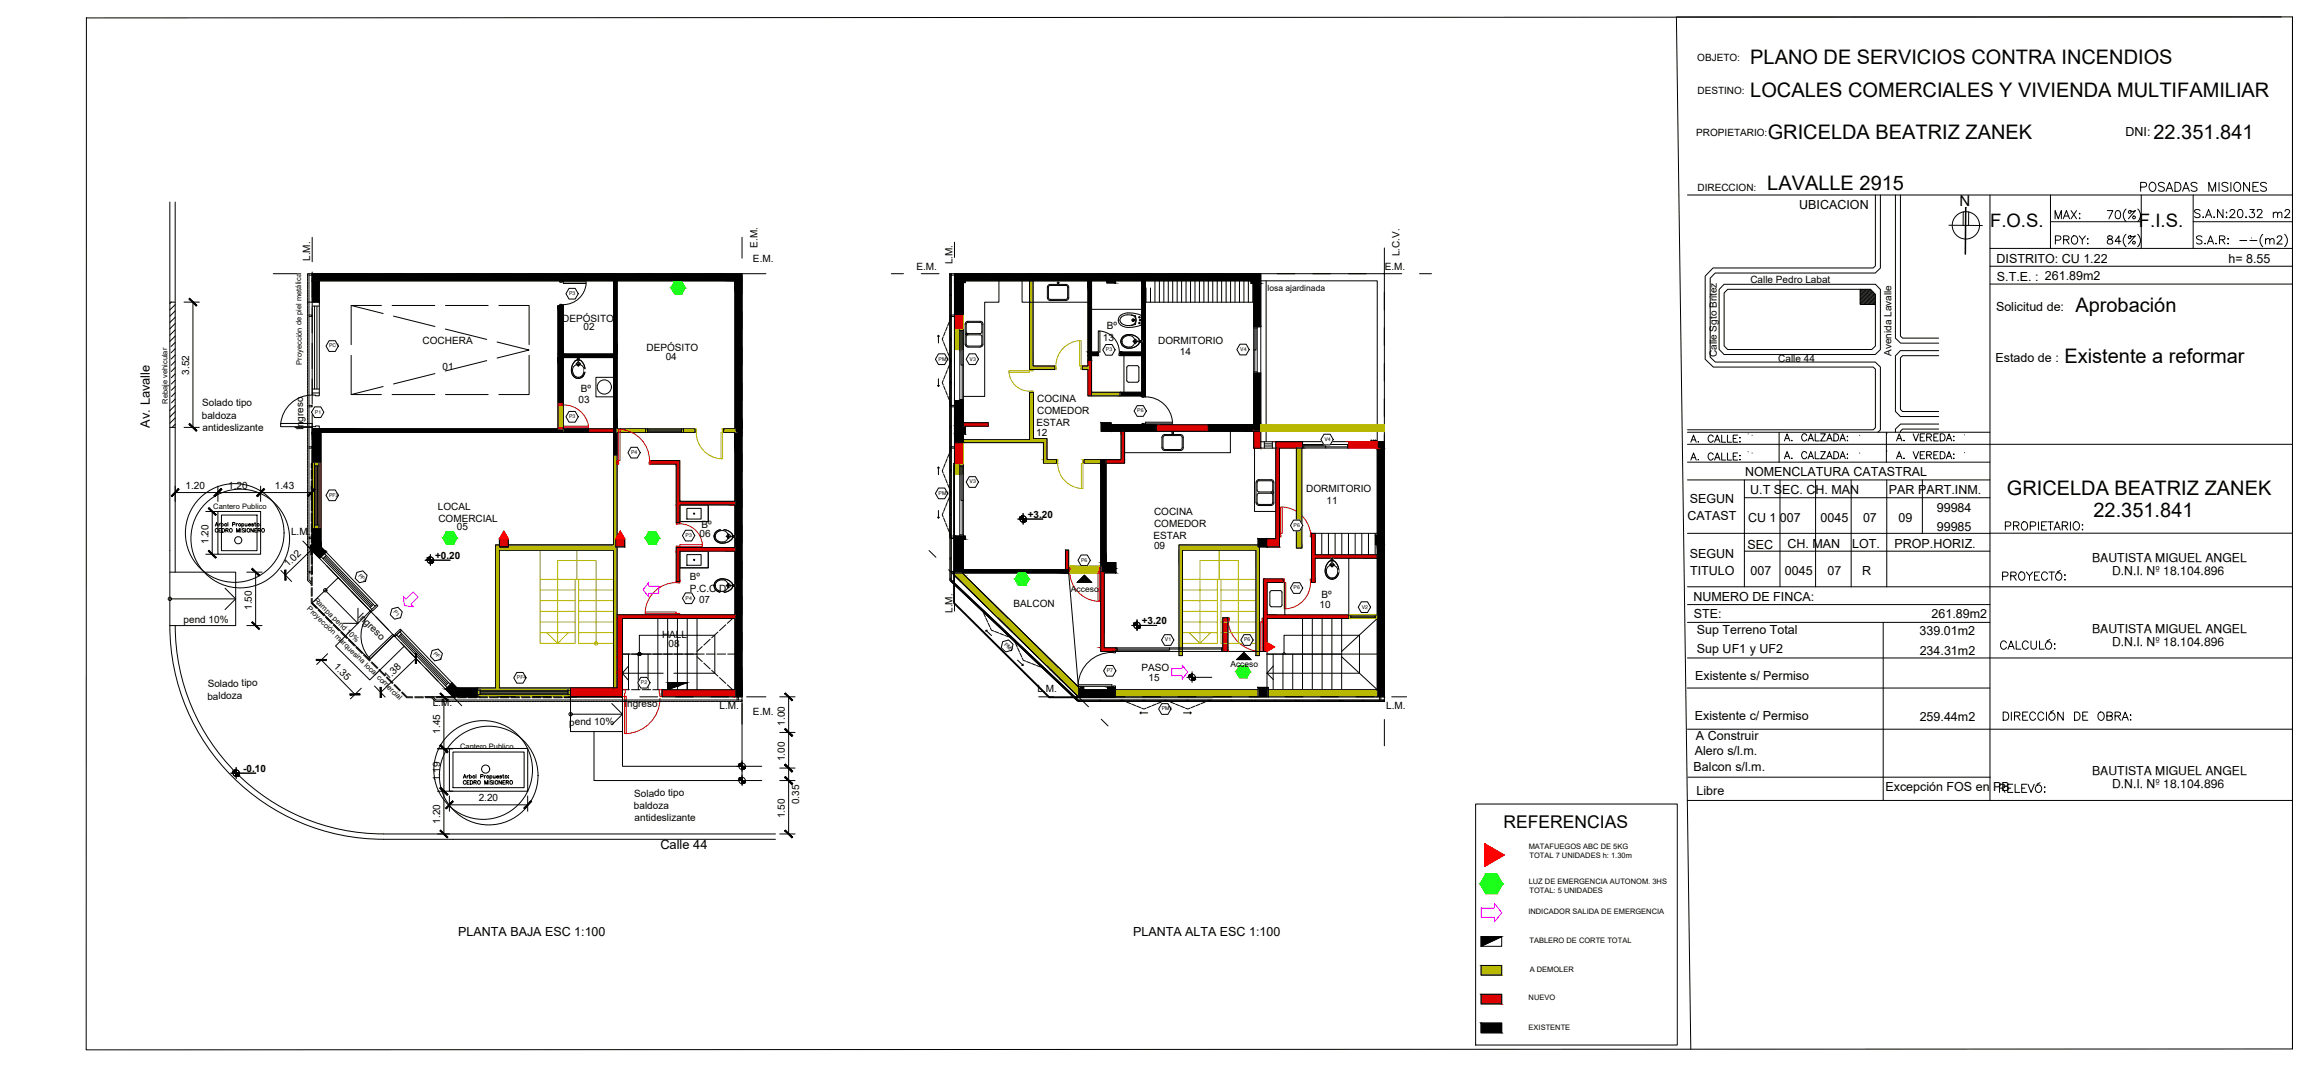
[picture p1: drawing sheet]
<svg xmlns="http://www.w3.org/2000/svg" width="650mm" height="300mm" viewBox="0 0 650 300" stroke-linecap="round" stroke-linejoin="round" font-family="sans-serif">
<defs><g id="words">
<g font-size="5.6">
<text x="491.8" y="17.9">PLANO DE SERVICIOS CONTRA INCENDIOS</text>
<text x="491.8" y="27.4">LOCALES COMERCIALES Y VIVIENDA MULTIFAMILIAR</text>
<text x="496.7" y="39.2">GRICELDA BEATRIZ ZANEK</text>
<text x="605.1" y="39">22.351.841</text>
<text x="496.5" y="53.4">LAVALLE 2915</text>
<text x="583.1" y="87.5">Aprobación</text>
<text x="580.1" y="102">Existente a reformar</text>
<text x="563.9" y="138.9">GRICELDA BEATRIZ ZANEK</text>
<text x="588.2" y="145.1">22.351.841</text>
</g>
<g font-size="5.2">
<text x="559.1" y="63.6">F.O.S.</text>
<text x="601" y="63.6">F.I.S.</text>
</g>
<text font-size="4.9" x="422.5" y="232.5">REFERENCIAS</text>
<text font-size="4.2" x="550.6" y="58">N</text>
<g font-size="3.6">
<text x="42.1" y="120.1" transform="rotate(-90 42.1 120.1)">Av. Lavalle</text>
<text x="185.5" y="238.3">Calle 44</text>
</g>
<g font-size="3.5">
<text x="597.2" y="38.3">DNI:</text>
<text x="505.5" y="58.7">UBICACION</text>
<text x="561" y="73.8">DISTRITO: CU 1.22</text>
<text x="626.1" y="73.8">h= 8.55</text>
<text x="561.1" y="78.8">S.T.E. : 261.89m2</text>
<text x="560.8" y="87.3">Solicitud de:</text>
<text x="560.7" y="101.7">Estado de :</text>
<text x="490.3" y="133.6">NOMENCLATURA CATASTRAL</text>
<text x="474.8" y="141.3">SEGUN</text>
<text x="491.8" y="138.7">U.T SEC. CH. MAN</text>
<text x="530.7" y="138.7">PAR PART.INM.</text>
<text x="544.2" y="143.9">99984</text>
<text x="474.1" y="146.1">CATAST</text>
<text x="491.2" y="146.6">CU 1 007</text>
<text x="511.5" y="146.5">0045</text>
<text x="523.5" y="146.5">07</text>
<text x="533.5" y="146.5">09</text>
<text x="544.2" y="149">99985</text>
<text x="491" y="154.1">SEC</text>
<text x="502.2" y="153.8">CH. MAN</text>
<text x="520.4" y="153.9">LOT.</text>
<text x="532.3" y="153.9">PROP.HORIZ.</text>
<text x="474.8" y="156.5">SEGUN</text>
<text x="474.9" y="161.3">TITULO</text>
<text x="491.9" y="161.5">007</text>
<text x="501.5" y="161.5">0045</text>
<text x="513.5" y="161.5">07</text>
<text x="523.2" y="161.5">R</text>
<text x="475.8" y="168.7">NUMERO DE FINCA:</text>
<text x="475.9" y="173.4">STE:</text>
<text x="542.7" y="173.6">261.89m2</text>
<text x="476.8" y="177.9">Sup Terreno Total</text>
<text x="539.3" y="178.3">339.01m2</text>
<text x="476.8" y="183.2">Sup UF1 y UF2</text>
<text x="539.4" y="183.9">234.31m2</text>
<text x="476.3" y="191">Existente s/ Permiso</text>
<text x="476.2" y="202.1">Existente c/ Permiso</text>
<text x="539.4" y="202.4">259.44m2</text>
<text x="476.5" y="207.9">A Construir</text>
<text x="476.2" y="212.1">Alero s/l.m.</text>
<text x="475.9" y="216.5">Balcon s/l.m.</text>
<text x="476.7" y="223.3">Libre</text>
<text x="529.7" y="222.1">Excepción FOS en PB</text>
<text x="128.8" y="262.9">PLANTA BAJA ESC 1:100</text>
<text x="318.4" y="262.9">PLANTA ALTA ESC 1:100</text>
</g>
<g font-size="3.4">
<text x="587.8" y="157.8">BAUTISTA MIGUEL ANGEL</text>
<text x="593.4" y="161.3">D.N.I. Nº 18.104.896</text>
<text x="587.8" y="177.8">BAUTISTA MIGUEL ANGEL</text>
<text x="593.4" y="181.3">D.N.I. Nº 18.104.896</text>
<text x="587.8" y="217.7">BAUTISTA MIGUEL ANGEL</text>
<text x="593.4" y="221.2">D.N.I. Nº 18.104.896</text>
</g>
<g font-size="2.8">
<text x="476.9" y="17.1">OBJETO:</text>
<text x="476.9" y="26.5">DESTINO:</text>
<text x="476.6" y="38.3">PROPIETARIO:</text>
<text x="476.9" y="53.8">DIRECCION:</text>
<text x="212.8" y="69.5" transform="rotate(-90 212.8 69.5)">E.M.</text>
<text x="393.2" y="72" transform="rotate(-90 393.2 72)">L.C.V.</text>
<text x="87.1" y="73.3" transform="rotate(-90 87.1 73.3)">L.M.</text>
<text x="211.6" y="73.7">E.M.</text>
<text x="257.5" y="75.9">E.M.</text>
<text x="267.6" y="74.2" transform="rotate(-90 267.6 74.2)">L.M.</text>
<text x="389.1" y="75.9">E.M.</text>
<text x="491.8" y="79.5">Calle Pedro Labat</text>
<text x="158" y="90.4">DEPÓSITO</text>
<text x="164" y="92.5">02</text>
<text x="309.9" y="95.6">13</text>
<text x="311" y="92.5">Bº</text>
<text x="118.8" y="96.5">COCHERA</text>
<text x="181.7" y="98.5">DEPÓSITO</text>
<text x="187" y="101.2">04</text>
<text x="325.4" y="96.6">DORMITORIO</text>
<text x="331.5" y="99.7">14</text>
<text x="482.4" y="100.3" transform="rotate(-90 482.4 100.3)">Calle Sgto Britez</text>
<text x="499.7" y="101.6">Calle 44</text>
<text x="531.4" y="99.9" transform="rotate(-90 531.4 99.9)">Avenida Lavalle</text>
<text x="53.2" y="105.2" transform="rotate(-90 53.2 105.2)">3.52</text>
<text x="124.3" y="103.8">01</text>
<text x="162.5" y="113.2">03</text>
<text x="163.2" y="110">Bº</text>
<text x="291.4" y="112.9">COCINA</text>
<text x="56.7" y="117.7">baldoza</text>
<text x="56.8" y="114.1">Solado tipo</text>
<text x="291.2" y="119.6">ESTAR</text>
<text x="291.4" y="116.3">COMEDOR</text>
<text x="56.9" y="121">antideslizante</text>
<text x="85.3" y="120.8" transform="rotate(-90 85.3 120.8)">Ingreso</text>
<text x="291.2" y="122.5">12</text>
<text x="52.1" y="137.2">1.20</text>
<text x="64.1" y="137.2">1.20</text>
<text x="77.2" y="137.2">1.43</text>
<text x="123.1" y="143.1">LOCAL</text>
<text x="367" y="138.1">DORMITORIO</text>
<text x="372.7" y="141.5">11</text>
<text x="123.2" y="146.5">COMERCIAL</text>
<text x="128.4" y="148.8">05</text>
<text x="197.1" y="148.2">Bº</text>
<text x="288.8" y="145.4">+3.20</text>
<text x="324.3" y="144.6">COCINA</text>
<text x="324.3" y="148">COMEDOR</text>
<text x="58.6" y="152.7" transform="rotate(-90 58.6 152.7)">1.20</text>
<text x="81.8" y="150.1">L.M.</text>
<text x="196.5" y="150.6">06</text>
<text x="324.1" y="151.3">ESTAR</text>
<text x="324.3" y="154.2">09</text>
<text x="80.9" y="159.3" transform="rotate(-44 80.9 159.3)">1.02</text>
<text x="122.2" y="157">+0.20</text>
<text x="193.8" y="166.1">P.C.C.D</text>
<text x="193.8" y="162.8">Bº</text>
<text x="371.3" y="167.9">Bº</text>
<text x="70.8" y="171.3" transform="rotate(-90 70.8 171.3)">1.50</text>
<text x="100.4" y="173.3" transform="rotate(45 100.4 173.3)">Ingreso</text>
<text x="196.4" y="169.3">07</text>
<text x="267.6" y="172.1" transform="rotate(-90 267.6 172.1)">L.M.</text>
<text x="284.8" y="170.6">BALCON</text>
<text x="370.8" y="170.8">10</text>
<text x="51.6" y="175">pend 10%</text>
<text x="186" y="179.2">HALL</text>
<text x="320.8" y="175.3">+3.20</text>
<text x="187.9" y="181.6">08</text>
<text x="93.6" y="187.2" transform="rotate(46 93.6 187.2)">1.35</text>
<text x="109" y="191" transform="rotate(-44 109 191)">1.38</text>
<text x="320.8" y="188.4">PASO</text>
<text x="322.7" y="191.2">15</text>
<text x="58.3" y="196.4">baldoza</text>
<text x="58.4" y="192.8">Solado tipo</text>
<text x="291.5" y="194.3">L.M.</text>
<text x="121.6" y="198.2">L.M.</text>
<text x="159.9" y="203.7" transform="rotate(-1 159.9 203.7)">pend 10%</text>
<text x="175.4" y="198.5" transform="rotate(-1 175.4 198.5)">Ingreso</text>
<text x="202.2" y="198.9">L.M.</text>
<text x="211.6" y="200.6">E.M.</text>
<text x="220.6" y="203.8" transform="rotate(-90 220.6 203.8)">1.00</text>
<text x="389.5" y="199.2">L.M.</text>
<text x="123.7" y="206" transform="rotate(-90 123.7 206)">1.45</text>
<text x="220.6" y="213.8" transform="rotate(-90 220.6 213.8)">1.00</text>
<text x="68.4" y="216.8">-0.10</text>
<text x="123.7" y="219.3" transform="rotate(-90 123.7 219.3)">1.19</text>
<text x="134.5" y="224.9">2.20</text>
<text x="178.1" y="227.3">baldoza</text>
<text x="178.2" y="223.7" transform="rotate(-1 178.2 223.7)">Solado tipo</text>
<text x="224.5" y="225.8" transform="rotate(-90 224.5 225.8)">0.35</text>
<text x="123.7" y="231.3" transform="rotate(-90 123.7 231.3)">1.20</text>
<text x="178.3" y="230.6">antideslizante</text>
<text x="220.6" y="229.8" transform="rotate(-90 220.6 229.8)">1.50</text>
</g>
<g font-size="2.4">
<text x="356.1" y="81.7">losa ajardinada</text>
<text x="300.9" y="166.2">Acceso</text>
<text x="345.7" y="187.3">Acceso</text>
</g>
<g font-size="2.1">
<text x="84.8" y="102.4" transform="rotate(-90 84.8 102.4)">Proyección de piel metálica</text>
<text x="47.1" y="113.4" transform="rotate(-90 47.1 113.4)">Rebaje vehicular</text>
<text x="59.9" y="143">Cantero Publico</text>
<text x="86.1" y="171" transform="rotate(45 86.1 171)">Proyección marquesina local comercial</text>
<text x="88.1" y="168.6" transform="rotate(45 88.1 168.6)">Rampa pend 10%</text>
<text x="129.3" y="210.3">Cantero Publico</text>
<text x="429.5" y="238.4">MATAFUEGOS ABC DE 5KG</text>
<text x="429.7" y="241">TOTAL 7 UNIDADES h: 1.30m</text>
<text x="429.5" y="248.3">LUZ DE EMERGENCIA AUTONOM. 3HS</text>
<text x="429.7" y="250.8">TOTAL: 5 UNIDADES</text>
<text x="429.4" y="256.7">INDICADOR SALIDA DE EMERGENCIA</text>
<text x="429.7" y="264.7">TABLERO DE CORTE TOTAL</text>
<text x="429.8" y="272.8">A DEMOLER</text>
<text x="429.5" y="280.9">NUEVO</text>
<text x="429.5" y="289.2">EXISTENTE</text>
</g>
<g font-size="1.5">
<text x="159.9" y="82.8">P3</text>
<text x="92.5" y="97.6">PC1</text>
<text x="263.7" y="101.3">PM1</text>
<text x="272.4" y="101.2">V3</text>
<text x="310.7" y="98.6">P3</text>
<text x="348.5" y="98.5">V4</text>
<text x="88.5" y="116.1">P1</text>
<text x="159.9" y="117.4">P3</text>
<text x="319.5" y="115.8">P6</text>
<text x="372.1" y="123.8">V4</text>
<text x="177.3" y="127.5">P4</text>
<text x="272.4" y="135.7">V3</text>
<text x="92.5" y="139.5">PF2</text>
<text x="263.7" y="138.9">PM1</text>
<text x="363.5" y="147.9">P6</text>
<text x="192.6" y="150.8">P3</text>
<text x="100.6" y="161.6" transform="rotate(46 100.6 161.6)">PF1</text>
<text x="303.8" y="157.7">P6</text>
<text x="363.5" y="165.5">P6</text>
<text x="110.5" y="171.8" transform="rotate(46 110.5 171.8)">P1</text>
<text x="192.6" y="168.4">P4</text>
<text x="382.6" y="170.9">V2</text>
<text x="121.8" y="183.6" transform="rotate(46 121.8 183.6)">PF1</text>
<text x="282.1" y="181.1" transform="rotate(43 282.1 181.1)">PM1</text>
<text x="327.3" y="180.1">V1</text>
<text x="349.5" y="180.1">P6</text>
<text x="145.2" y="190.7">PF4</text>
<text x="311" y="188.7">P7</text>
<text x="180.1" y="192.1">P2</text>
<text x="326.4" y="199.5">PM1</text>
</g>
</g></defs>
<!-- layer: PDF_Arq. Wipeout -->
<g fill="none" stroke="#fff" stroke-width=".28">
<path d="M314.9 96l5.9 .1M316.8 97.8h.7h-.6h.4M317 93.9h.5l-.7 .1M320.8 95.6l-5.9 .1M160.5 104.1l.1-.4v.7M162.2 100.4l.1 5.8M162.7 100.4v5.8M164.4 104.3v-.6v.7M164.4 103.8v.3M191 159.4h8M191 146.4h8M200.6 150.8h5.9"/>
<path d="M202.5 152.5h.7h-.5M202.6 148.7h.6h-.7M206.5 150.3l-5.9 .1M374 156.8l.1 5.8M374.5 156.8l-.1 5.8M200.6 164.6l5.9 .1M202.5 166.3h.7h-.6M202.7 162.5h.5h-.7M203 166.3l-.3 .1M206.5 164.2h-5.9M372.3 160.5v-.4l.1 .6M376.2 160.6v-.5v.6"/>
</g>
<g fill="#fff" stroke="#fff" stroke-width=".28">
<path d="M200.7 164.1l5.1 .1h-5.2z"/>
<path d="M200.7 150.2l5.1 .1-5.2 .1z"/>
<path d="M162.2 101.1l.1 5.1h-.2z"/>
<path d="M314.9 96l5.2 .1-5.1 .1z"/>
<path d="M374.5 157.5l.1 5.1h-.2z"/>
<path d="M191 154.7h8l-8 4.7zM191 159.4h8v-4.7z"/>
<path d="M191 141.8h8l-8 4.6zM191 146.4h8v-4.6z"/>
<path d="M202.5 162.5h.8zM202.5 162.5l1 .1z"/>
<path d="M202.4 162.6h1.3zM202.4 162.6h1.2zM202.4 162.6h1.1z"/>
<path d="M202.1 162.6l1.9 .1zM202.1 162.6h1.8zM202.1 162.6h1.7zM202.2 162.6h1.6zM202.2 162.6h1.5z"/>
<path d="M201.9 162.7h2.4zM201.9 162.7h2.3zM201.9 162.7h2.2zM202 162.7h2.1zM202 162.7h2z"/>
<path d="M201.8 162.8l2.5-.1zM201.8 162.8l2.5-.1z"/>
<path d="M201.8 162.8h2.6zM201.8 162.8h2.6z"/>
<path d="M201.8 162.8h2.7zM201.7 162.8h2.8zM201.7 162.8l2.8 .1zM201.5 162.9h3zM201.5 162.9h3.1zM201.5 162.9h3.2z"/>
<path d="M201.3 163.1h3.7zM201.3 163.1h3.6zM201.3 163.1l3.5-.1zM201.4 163h3.4zM201.4 163l3.3-.1z"/>
<path d="M201.1 163.2l4.2 .1zM201.1 163.2l4.1 .1zM201.2 163.1l3.9 .1zM201.2 163.1l3.9 .1zM201.2 163.1h3.8z"/>
<path d="M201 163.4l4.5 .1zM201 163.4l4.4 .1zM201 163.3l4.4 .1zM201 163.3l4.4 .1zM201.1 163.2l4.2 .1z"/>
<path d="M200.9 163.5l4.7 .1zM200.9 163.5h4.6zM201 163.4l4.5 .1z"/>
<path d="M200.9 163.5l4.7 .1zM200.9 163.5l4.7 .1z"/>
<path d="M200.9 163.5l4.7 .2zM200.9 163.5l4.8 .2z"/>
<path d="M200.8 163.8h4.9zM200.8 163.8h4.9zM200.9 163.5l-.1 .3 4.9-.1z"/>
<path d="M200.8 163.8l5 .1zM200.8 163.8l5 .2z"/>
<path d="M200.7 164.1l5.1 .1zM200.7 164.1h5.1zM200.8 163.8l-.1 .3 5.1-.1z"/>
<path d="M200.6 164.3l5.9-.1zM200.6 164.2h5.9z"/>
<path d="M200.6 164.3v.2h5.9zM200.6 164.3h5.9v.2z"/>
<path d="M200.6 164.6l5.9-.2v.3zM200.6 164.6l5.9-.2z"/>
<path d="M200.6 164.6l5.2 .1zM200.6 164.6l5.2 .2h-5.1zM200.7 164.8h5.1zM200.7 164.8l5.1 .1z"/>
<path d="M200.7 164.8l5.1 .2zM200.7 164.8l5 .2z"/>
<path d="M200.8 165.1h4.9zM200.8 165.1h4.9zM200.7 164.8l.1 .3h4.9z"/>
<path d="M200.8 165.1l4.8 .1zM200.8 165.1l4.8 .1z"/>
<path d="M200.8 165.1l4.8 .2zM200.8 165.1l4.8 .2z"/>
<path d="M200.9 165.3h4.6zM200.9 165.3h4.6zM200.8 165.1l.1 .2h4.6z"/>
<path d="M201 165.5h4.3zM201 165.5h4.4zM201 165.4l4.4 .1zM201 165.4h4.4zM200.9 165.3l4.5 .1z"/>
<path d="M201.2 165.7h3.8zM201.2 165.7h3.9zM201.1 165.6l4 .1zM201.1 165.6h4.1zM201 165.5l4.2 .1z"/>
<path d="M201.4 165.9h3.3zM201.4 165.9h3.4zM201.3 165.8l3.5 .1zM201.3 165.8h3.6zM201.2 165.7l3.7 .1z"/>
<path d="M201.7 166h2.8zM201.7 166h2.8zM201.5 166h3zM201.5 166h3.1zM201.4 165.9l3.2 .1z"/>
<path d="M201.7 166l2.7 .1zM201.7 166l2.7 .1zM201.8 166.1h2.6z"/>
<path d="M201.8 166.1h2.6zM201.8 166.1h2.5z"/>
<path d="M202 166.2h2zM202 166.2h2.1zM201.9 166.2h2.2zM201.9 166.2l2.3-.1zM201.8 166.1h2.4z"/>
<path d="M202.2 166.3h1.5zM202.2 166.3l1.6-.1zM202.1 166.2h1.7zM202.1 166.2h1.8zM202 166.2h1.9z"/>
<path d="M202.4 166.3h1.1zM202.4 166.3h1.2zM202.2 166.3h1.4z"/>
<path d="M202.5 166.3h.8zM202.4 166.3h.9z"/>
<path d="M202.5 148.7h.8zM202.5 148.7h1z"/>
<path d="M202.4 148.7l1.3 .1zM202.4 148.7h1.2zM202.4 148.7h1.1z"/>
<path d="M202.1 148.8h1.9zM202.1 148.8h1.8zM202.1 148.8h1.7zM202.2 148.8h1.6zM202.2 148.8h1.5z"/>
<path d="M201.9 148.9h2.4zM201.9 148.9h2.3zM201.9 148.9l2.2-.1zM202 148.8h2.1zM202 148.8h2z"/>
<path d="M201.8 148.9h2.5zM201.8 148.9h2.5z"/>
<path d="M201.8 148.9h2.6zM201.8 148.9l2.6 .1z"/>
<path d="M201.8 148.9l2.7 .1zM201.7 149h2.8zM201.7 149h2.9zM201.5 149h3.1zM201.5 149l3.1 .1zM201.5 149l3.2 .1z"/>
<path d="M201.3 149.2l3.7 .1zM201.3 149.2h3.6zM201.3 149.2h3.5zM201.4 149.1l3.4 .1zM201.4 149.1h3.3z"/>
<path d="M201.1 149.4l4.2 .1zM201.1 149.4h4.1zM201.1 149.4h4zM201.2 149.3l3.9 .1zM201.2 149.3h3.8z"/>
<path d="M201 149.6l4.5 .1zM201 149.6h4.4zM201 149.5l4.4 .1zM201 149.5l4.4 .1zM201.1 149.4l4.2 .1z"/>
<path d="M200.9 149.7h4.7zM200.9 149.7h4.6zM201 149.6l4.5 .1z"/>
<path d="M200.9 149.7l4.7 .1zM200.9 149.7l4.7 .1z"/>
<path d="M200.9 149.7l4.7 .1zM200.9 149.7l4.8 .2z"/>
<path d="M200.8 149.9l4.9 .1zM200.8 149.9h4.9zM200.9 149.7l-.1 .2h4.9z"/>
<path d="M200.8 149.9l5 .2zM200.8 149.9l5 .2z"/>
<path d="M200.7 150.2l5.1 .1zM200.7 150.2h5.1zM200.8 149.9l-.1 .3 5.1-.1z"/>
<path d="M200.6 150.5l5.9-.2zM200.6 150.4l5.9-.1z"/>
<path d="M200.6 150.4v.3h5.9zM200.6 150.4h5.9v.3z"/>
<path d="M200.6 150.8l5.9-.2v.2zM200.6 150.7l5.9-.1z"/>
<path d="M200.6 150.8h5.2zM200.6 150.8l5.2 .1-5.1 .1zM200.7 151l5.1-.1zM200.7 151h5.1z"/>
<path d="M200.7 151l5.1 .1zM200.7 151l5 .2z"/>
<path d="M200.8 151.3h4.9zM200.8 151.3l4.9-.1zM200.7 151l.1 .3 4.9-.1z"/>
<path d="M200.8 151.3l4.8 .1zM200.8 151.3l4.8 .1z"/>
<path d="M200.8 151.3l4.8 .1zM200.8 151.3l4.8 .1z"/>
<path d="M200.9 151.5h4.6zM200.9 151.5h4.6zM200.8 151.3l.1 .2h4.6z"/>
<path d="M201 151.7h4.3zM201 151.7l4.4-.1zM201 151.6h4.4zM201 151.6l4.4-.1zM200.9 151.5h4.5z"/>
<path d="M201.2 151.9h3.8zM201.2 151.9l3.9-.1zM201.1 151.8h4zM201.1 151.8h4.1zM201 151.7l4.2 .1z"/>
<path d="M201.4 152.1h3.3zM201.4 152.1l3.4-.1zM201.3 152h3.5zM201.3 152l3.6-.1zM201.2 151.9h3.7z"/>
<path d="M201.7 152.2h2.8zM201.7 152.2h2.9zM201.5 152.1l3.1 .1zM201.5 152.1h3.1zM201.4 152.1h3.2z"/>
<path d="M201.7 152.2h2.7zM201.7 152.2h2.7zM201.8 152.2h2.6z"/>
<path d="M201.8 152.3l2.6-.1zM201.8 152.3h2.5z"/>
<path d="M202 152.4h2zM202 152.4l2.1-.1zM201.9 152.3h2.2zM201.9 152.3h2.3zM201.8 152.3h2.4z"/>
<path d="M202.2 152.4h1.5zM202.2 152.4h1.6zM202.1 152.4h1.7zM202.1 152.4h1.8zM202 152.4h1.9z"/>
<path d="M202.4 152.5h1.1zM202.4 152.5l1.2-.1zM202.2 152.4h1.4z"/>
<path d="M202.5 152.5h.8zM202.4 152.5h.9z"/>
<path d="M160.6 103.6v.8zM160.6 103.4v1z"/>
<path d="M160.6 103.2v1.3zM160.6 103.3v1.2zM160.6 103.4v1.1z"/>
<path d="M160.7 102.9v1.9zM160.7 103v1.8zM160.7 103.1v1.7zM160.7 103.1l-.1 1.6zM160.6 103.2v1.5z"/>
<path d="M160.8 102.6v2.4zM160.8 102.7v2.3zM160.7 102.8l.1 2.2zM160.7 102.8v2.1zM160.7 102.9v2z"/>
<path d="M160.8 102.6v2.5zM160.8 102.6v2.5z"/>
<path d="M160.8 102.5v2.6zM160.8 102.5v2.6z"/>
<path d="M160.9 102.4l-.1 2.7zM160.9 102.4v2.8zM160.9 102.3v2.9zM160.9 102.3v3zM160.9 102.3v3zM161 102.2l-.1 3.1z"/>
<path d="M161.2 101.9l-.1 3.7zM161.1 102v3.6zM161 102.1l.1 3.5zM161 102.1v3.4zM161 102.2v3.3z"/>
<path d="M161.4 101.6l-.1 4.2zM161.3 101.7v4.1zM161.2 101.8l.1 4zM161.2 101.8v3.9zM161.2 101.9v3.8z"/>
<path d="M161.6 101.4l-.1 4.5zM161.5 101.5v4.4zM161.4 101.5l.1 4.4zM161.4 101.5v4.4zM161.4 101.6v4.3z"/>
<path d="M161.6 101.3v4.7zM161.6 101.4v4.6zM161.6 101.4v4.6z"/>
<path d="M161.6 101.3v4.7zM161.7 101.3l-.1 4.7z"/>
<path d="M161.7 101.3l-.1 4.7zM161.7 101.2l-.1 4.8z"/>
<path d="M161.8 101.2v4.9zM161.8 101.2v4.9zM161.8 101.2l-.2 4.8 .2 .1z"/>
<path d="M161.9 101.2l-.1 4.9zM161.9 101.1l-.1 5z"/>
<path d="M162.1 101.1v5.1zM162 101.1l.1 5.1zM162 101.1l-.2 5 .3 .1z"/>
<path d="M162.2 100.4l.2 5.8zM162.2 100.4l.1 5.8z"/>
<path d="M162.5 100.4l-.2 5.8h.2zM162.3 100.4h.2l-.2 5.8z"/>
<path d="M162.5 100.4h.2v5.8zM162.5 100.4l.1 5.8z"/>
<path d="M162.7 101.1v5.1zM162.8 101.1v5.1h-.1zM162.8 101.1v5.1zM162.9 101.1l-.1 5.1z"/>
<path d="M163 101.1l-.2 5.1zM163.1 101.2l-.3 5z"/>
<path d="M163.2 101.2l-.1 4.9zM163.1 101.2v4.9zM163.1 101.2l-.3 5 .3-.1z"/>
<path d="M163.2 101.2l-.1 4.9zM163.3 101.3l-.2 4.8z"/>
<path d="M163.3 101.3l-.2 4.8zM163.3 101.3l-.2 4.8z"/>
<path d="M163.4 101.4v4.6zM163.4 101.4v4.6zM163.4 101.4l-.3 4.7 .3-.1z"/>
<path d="M163.6 101.6v4.3zM163.5 101.5l.1 4.4zM163.5 101.5v4.4zM163.4 101.5l.1 4.4zM163.4 101.5v4.5z"/>
<path d="M163.8 101.9l-.1 3.8zM163.7 101.8v3.9zM163.7 101.8v4zM163.7 101.7v4.1zM163.7 101.7l-.1 4.2z"/>
<path d="M164 102.2l-.1 3.3zM163.9 102.1v3.4zM163.9 102.1l-.1 3.5zM163.8 102v3.6zM163.8 102l-.1 3.7z"/>
<path d="M164.1 102.4v2.8zM164 102.3l.1 2.9zM164 102.3v3zM164 102.3v3zM164 102.3l-.1 3.2z"/>
<path d="M164.1 102.5v2.7zM164.1 102.5v2.7zM164.1 102.5v2.6z"/>
<path d="M164.1 102.5v2.6zM164.1 102.6v2.5z"/>
<path d="M164.2 102.9v2zM164.2 102.8v2.1zM164.2 102.8v2.2zM164.2 102.7v2.3zM164.2 102.7l-.1 2.4z"/>
<path d="M164.3 103.2v1.5zM164.3 103.1v1.6zM164.3 103.1v1.7zM164.3 103v1.8zM164.3 103l-.1 1.9z"/>
<path d="M164.3 103.4v1.1zM164.3 103.3v1.2zM164.3 103.3v1.4z"/>
<path d="M164.4 103.6v.8zM164.4 103.6l-.1 .9z"/>
<path d="M316.8 97.8l.8-.1zM316.8 97.8l1-.1z"/>
<path d="M316.7 97.7h1.3zM316.7 97.7h1.2zM316.7 97.7h1.1z"/>
<path d="M316.4 97.7l1.9-.1zM316.4 97.7l1.8-.1zM316.4 97.7h1.7zM316.5 97.7h1.6zM316.5 97.7h1.5z"/>
<path d="M316.2 97.6l2.4-.1zM316.2 97.6h2.3zM316.2 97.6h2.2zM316.3 97.6h2.1zM316.3 97.6h2z"/>
<path d="M316.1 97.5h2.5zM316.1 97.5h2.5z"/>
<path d="M316.1 97.5h2.6zM316.1 97.5h2.6z"/>
<path d="M316.1 97.5h2.7zM316 97.5h2.8zM316 97.5l2.8-.1zM315.8 97.4h3zM315.8 97.4h3.1zM315.8 97.4l3.2-.1z"/>
<path d="M315.6 97.2l3.7-.1zM315.6 97.2h3.6zM315.6 97.2l3.5 .1zM315.7 97.3h3.4zM315.7 97.3h3.3z"/>
<path d="M315.4 97h4.2zM315.4 97h4.1zM315.4 97l4 .1zM315.5 97.1h3.9zM315.5 97.1h3.8z"/>
<path d="M315.3 96.8h4.5zM315.3 96.8h4.4zM315.3 96.8l4.4 .1zM315.3 96.9h4.4zM315.3 96.9l4.3 .1z"/>
<path d="M315.2 96.7h4.7zM315.2 96.7h4.6zM315.2 96.7l4.6 .1z"/>
<path d="M315.2 96.7h4.7zM315.2 96.7h4.7z"/>
<path d="M315.2 96.7l4.7-.1zM315.2 96.7l4.8-.1z"/>
<path d="M315.1 96.5l4.9-.1zM315.1 96.5h4.9zM315.1 96.5l4.9 .1-4.8 .1z"/>
<path d="M315.1 96.5l4.9-.1zM315.1 96.5l5-.2z"/>
<path d="M315 96.2l5.1-.1zM315 96.2h5.1zM315 96.2l5.1 .1-5 .2z"/>
<path d="M314.9 95.9l5.9 .2zM314.9 96l5.9 .1z"/>
<path d="M314.9 95.8l5.9 .2v-.2zM314.9 95.8l5.9 .2h-5.9z"/>
<path d="M314.9 95.7l5.9 .1v-.2zM314.9 95.7l5.9 .1z"/>
<path d="M314.9 95.7l5.2-.2zM315 95.5l-.1 .2 5.2-.2zM315 95.5h5.1zM315 95.5l5.1-.1z"/>
<path d="M315 95.5l5-.2zM315 95.5l5-.2z"/>
<path d="M315.1 95.2l4.9-.1zM315.1 95.2h4.9zM315.1 95.2h4.9l-5 .3z"/>
<path d="M315.1 95.2l4.8-.1zM315.1 95.2l4.8-.2z"/>
<path d="M315.1 95.2l4.8-.2zM315.1 95.2l4.8-.2z"/>
<path d="M315.2 95l4.6-.1zM315.2 95h4.6zM315.2 95h4.6l-4.7 .2z"/>
<path d="M315.3 94.7h4.3zM315.3 94.7l4.4 .1zM315.3 94.7l4.4 .1zM315.3 94.9h4.4zM315.3 94.9h4.4z"/>
<path d="M315.5 94.6h3.8zM315.5 94.6h3.9zM315.4 94.7l4-.1zM315.4 94.7h4.1zM315.4 94.7h4.1z"/>
<path d="M315.7 94.4h3.3zM315.7 94.4h3.4zM315.6 94.5l3.5-.1zM315.6 94.5h3.6zM315.5 94.6l3.7-.1z"/>
<path d="M316 94.2h2.8zM316 94.2l2.8 .1zM315.8 94.3h3zM315.8 94.3h3.1zM315.7 94.4l3.2-.1z"/>
<path d="M316 94.2h2.7zM316 94.2h2.7zM316.1 94.2h2.6z"/>
<path d="M316.1 94.2h2.6zM316.1 94.2h2.5z"/>
<path d="M316.3 94.1h2zM316.3 94.1h2.1zM316.2 94.1h2.2zM316.2 94.1h2.3zM316.1 94.2l2.4-.1z"/>
<path d="M316.5 94h1.5zM316.5 94h1.6zM316.4 94h1.7zM316.4 94h1.8zM316.3 94.1l1.9-.1z"/>
<path d="M316.7 94h1.1zM316.7 94h1.2zM316.5 94h1.4z"/>
<path d="M316.8 94h.8zM316.7 94h.9z"/>
<path d="M376.1 159.9l.1 .8zM376.1 159.8l.1 .9z"/>
<path d="M376.1 159.5v1.4zM376.1 159.6v1.3zM376.1 159.8v1.1z"/>
<path d="M376 159.2l.1 1.9zM376 159.3l.1 1.8zM376.1 159.4v1.7zM376.1 159.4v1.6zM376.1 159.5v1.5z"/>
<path d="M375.9 159l.1 2.3zM376 159.1v2.2zM376 159.1v2.2zM376 159.1v2.1zM376 159.2v2z"/>
<path d="M375.9 159v2.5zM375.9 159v2.5z"/>
<path d="M375.9 158.9v2.6zM375.9 158.8v2.7z"/>
<path d="M375.9 158.8v2.7zM375.9 158.8v2.8zM375.8 158.7l.1 2.9zM375.8 158.7v3zM375.8 158.6v3.1zM375.7 158.5l.1 3.2z"/>
<path d="M375.5 158.2l.1 3.7zM375.6 158.3v3.6zM375.7 158.4l-.1 3.5zM375.7 158.4v3.4zM375.7 158.5v3.3z"/>
<path d="M375.4 158v4.1zM375.4 158.1v4zM375.5 158.2l-.1 3.9zM375.5 158.2v3.8zM375.5 158.2v3.8z"/>
<path d="M375.2 157.8v4.5zM375.2 157.8v4.5zM375.3 157.9l-.1 4.4zM375.3 157.9v4.3zM375.4 158l-.1 4.2z"/>
<path d="M375.1 157.7v4.7zM375.1 157.7v4.7zM375.2 157.8l-.1 4.6z"/>
<path d="M375.1 157.7v4.7zM375.1 157.6v4.8z"/>
<path d="M375 157.6l.1 4.8zM375 157.6l.1 4.8z"/>
<path d="M374.8 157.5l.1 5zM374.9 157.5v5zM375 157.6l.1 4.8-.2 .1z"/>
<path d="M374.8 157.5l.1 5zM374.7 157.5l.2 5z"/>
<path d="M374.5 157.5l.1 5.1zM374.6 157.5v5.1zM374.7 157.5l.2 5-.3 .1z"/>
<path d="M374.5 156.8l-.2 5.8zM374.5 156.8l-.1 5.8z"/>
<path d="M374.2 156.8v5.8l.2-5.8zM374.4 156.8v5.8h-.2z"/>
<path d="M374 156.8l.1 5.8 .1-5.8zM374.2 156.8l-.1 5.8z"/>
<path d="M373.9 157.5l.2 5.1zM373.9 157.5v5.1h.2zM373.8 157.5l.1 5.1zM373.7 157.5l.2 5.1z"/>
<path d="M373.7 157.5l.2 5.1zM373.6 157.5l.3 5.1z"/>
<path d="M373.5 157.6l.1 4.9zM373.5 157.6l.1 4.9zM373.6 157.5l.3 5.1-.3-.1z"/>
<path d="M373.5 157.6l.1 4.9zM373.4 157.7l.2 4.8z"/>
<path d="M373.4 157.7l.2 4.8zM373.4 157.7l.2 4.8z"/>
<path d="M373.3 157.8l.1 4.6zM373.4 157.7v4.7zM373.4 157.7l.2 4.8-.2-.1z"/>
<path d="M373.1 158l.1 4.2zM373.2 157.9v4.3zM373.2 157.9l.1 4.4zM373.3 157.8v4.5zM373.3 157.8l.1 4.6z"/>
<path d="M373 158.2v3.8zM373 158.2v3.8zM373 158.2l.1 3.9zM373.1 158.1v4zM373.1 158.1l.1 4.1z"/>
<path d="M372.8 158.5v3.3zM372.8 158.4v3.4zM372.8 158.4l.1 3.5zM372.9 158.3v3.6zM372.9 158.3l.1 3.7z"/>
<path d="M372.6 158.8v2.8zM372.7 158.7l-.1 2.9zM372.7 158.7v3zM372.7 158.6v3.1zM372.7 158.6l.1 3.2z"/>
<path d="M372.6 158.8v2.8zM372.6 158.9v2.7zM372.6 158.9v2.6z"/>
<path d="M372.6 158.9v2.6zM372.6 159v2.5z"/>
<path d="M372.5 159.2v2zM372.5 159.1v2.1zM372.5 159.1v2.2zM372.5 159.1v2.2zM372.5 159.1l.1 2.4z"/>
<path d="M372.4 159.5v1.5zM372.4 159.4v1.6zM372.4 159.4v1.7zM372.5 159.3l-.1 1.8zM372.5 159.3v1.9z"/>
<path d="M372.4 159.8v1.1zM372.4 159.6v1.3zM372.4 159.6v1.4z"/>
<path d="M372.4 159.9v.8zM372.4 159.9v1z"/>
</g>
<path d="M315.4 94.7a3.2 3.2 0 0 1 4.1 0l.4 .4 .2 .5h.7v.5h-.7l-.2 .6-1.5 .9a2.36 2.36 0 0 1-3.4-2.1zM162.2 100.4h.5v.7l.6 .2 .7 .9 .3 1.1v1.2a1.93 1.93 0 0 1-2.2 1.7 1.93 1.93 0 0 1-1.6-2.4l.5-1.6 .7-.9 .5-.2zM191 154.7h8v4.7h-8zM191 141.8h8v4.6h-8zM201.1 149.4l1.1-.6 1.4-.1 1.4 .6 .6 .5 .2 .5h.7v.5h-.7l-.2 .6-1.5 .9a2.35 2.35 0 0 1-3.4-2.1zM374 156.8h.5v.7l.5 .1 .7 .8 .5 1.8a1.98 1.98 0 0 1-2 2.4 1.98 1.98 0 0 1-1.9-2.5l.5-1.7 .7-.8 .5-.1zM201.2 163.1a2.88 2.88 0 0 1 3-.4l1.4 .9 .2 .6h.7v.5h-.7l-.2 .6-1.2 .8-2 .2a1.87 1.87 0 0 1-1.6-1.2 1.87 1.87 0 0 1 .4-2z" fill="none" stroke="#000" stroke-width=".28"/>
<!-- layer: PDF_Arq. Equipamiento fijo -->
<g fill="none" stroke="#000" stroke-width=".28">
<path d="M280.7 78.8v6.1h-4v26.4h-6M287.2 78.8v6.1h18.5M271.5 94.5v2.1l.2 .5 3.7 .1M272 90.5h3.4M272 97.5h3.4M272 90.5l-.5 .5v2.2l.2 .4 3.7 .1M275.4 94h-3.4l-.5 .5M275.4 90.2h-3.4a.8 .8 0 0 0-.8 .8v5.7a.82 .82 0 0 0 .8 .7M275.4 90.5l.5 .5M275.4 94l.5 .5M275.4 90.2a.8 .8 0 0 1 .8 .8v5.7a.76 .76 0 0 1-.8 .7M275.9 91v2.2"/>
<path d="M275.9 94.5v2.2M275.9 93.2l-.5 .5M275.9 96.6l-.5 .5M294.3 80.7v2.9a.8 .8 0 0 0 .8 .8h4.4M294.3 80.7a.8 .8 0 0 1 .8-.8h4.4a.8 .8 0 0 1 .8 .8v2.9a.8 .8 0 0 1-.8 .8M294.6 83.6l.5 .4 4.4 .1M299.5 80.2l-4.8 .1-.1 3.3M299.5 80.2l.3 .1 .2 .3v3M300 83.6l-.5 .4M315 88.5a1.86 1.86 0 0 0-.7 2 1.86 1.86 0 0 0 1.8 1.3l1.3 .1M315 88.4a6.3 6.3 0 0 1 5.7 .3v2.4a5.9 5.9 0 0 1-3.2 .8M315.2 95.8v.1"/>
<path d="M315.2 95.8l.5 1.1 .6 .4 .9 .2M315.4 95.3l-.2 .5M315.4 94.7l1.5-.8 1.8 .3 1.3 .9v1.3l-.8 .8-.8 .4-1 .2-1.1-.2-.8-.5-.5-.7v-.9zM315.6 94.9l-.2 .4M315.8 99.8v10.3M317.4 94.2l-1.1 .2-.7 .5M317.4 94.2a1.62 1.62 0 0 1 1.4 1.7 1.62 1.62 0 0 1-1.6 1.6M317.9 88.4a1.53 1.53 0 0 1 1.3 1.5M317.9 88.4a2.49 2.49 0 0 0-3.2 1.5 2.53 2.53 0 0 0 3.2 1.4M317.9 88.4l.2 .1a.82 .82 0 0 1 .9 .2 .82 .82 0 0 1 .2 .9v.3M318.3 95.8h1.4M319 95.1v1.4"/>
<path d="M319.2 89.9a1.53 1.53 0 0 1-1.3 1.4M319.2 89.9v.3a.83 .83 0 0 1-.2 .9 .83 .83 0 0 1-.9 .2h-.2M319.8 95.8h1M319.9 96.7h.1M320 95.2h.1M320.1 96.1h.7M320.1 95.6h.7M161.1 105a1.72 1.72 0 0 1 .4-2.3 1.72 1.72 0 0 1 2.4 .3 1.72 1.72 0 0 1-.3 2.4l-.4 .3-.7 .2M161.1 105l.5 .6 .9 .3M161.6 101.3l-.1 .1M161.7 101.3l.5-.2 1 .1 1 1.7 .2 1.2-.2 .8-.3 .7-.9 .6h-.8l-.7-.2-.6-.6-.3-.9 .1-1.8zM161.8 102.2h1.4"/>
<path d="M162.2 100.4v.7M162.5 100.4v1M162.5 101.5v1.4M162.5 105.9h.1M162.7 100.4v.7M163.8 105.6l-.2 .2M172.4 105.9h-5v5.5h5M316.7 102.9l.4-.2h2.4l.4 .2 .1 3.9-.2 .4-2.7 .1-.4-.2zM326.5 125.7a.81 .81 0 0 0 .8 .8h4.4a.8 .8 0 0 0 .8-.8M326.5 125.7v-2.9a.8 .8 0 0 1 .8-.8h4.4a.8 .8 0 0 1 .8 .8v2.9M326.8 125.7v-2.9l.5-.5 4.6 .1 .3 .4v2.9M326.8 125.7l.5 .5"/>
<path d="M327.3 126.2h4.4M332.2 125.7l-.5 .5M345.7 121.1v6h-29.9M352.5 125.8v17.8h6M353.2 135.5v2.1M353.2 139v2.1M353.2 137.6l.5 .5M353.7 134.7h3.4a.8 .8 0 0 1 .8 .8M353.7 138.5h3.4M353.7 135h3.4M353.7 138.5l-.5 .5M353.7 135l-.5 .5"/>
<path d="M353.7 134.7a.85 .85 0 0 0-.8 .8v5.6a.8 .8 0 0 0 .8 .8M357.1 138.5l.5 .5M357.1 135l.5 .2v.3v2.1l-.2 .4-3.7 .1M357.6 139v2.1l-.2 .5h-3.7M357.9 135.5v5.6M191 154.7h8v4.7h-8zM191 141.8h8v4.6h-8zM193 155.7h4v3h-4zM193 142.7h4v3h-4zM201 150.6h.1M201 150.6l.4 1 1.2 .6M201.1 149.4l1.5-.7 1.8 .2 1.3 .9v1.4l-.6 .6-1 .5-1 .2-1.1-.1-.8-.5-.5-.8v-.9z"/>
<path d="M202.9 148.9a1.64 1.64 0 0 1 1.7 1.9 1.64 1.64 0 0 1-2 1.4M202.9 149l-1.4 .4-.4 .6-.1 .6M204 150.6h1.4M204.7 149.9v1.4M205.5 150.6h1M205.8 150.3h.7M205.8 150.8h.7M353.2 141.1l.5 .5M353.7 141.9h3.4M357.9 141.1a.8 .8 0 0 1-.8 .8M369.5 149.7h17.5M373.5 157.6h-.1"/>
<path d="M373.5 158.6h1.4M374 156.8v.7M374.2 156.8v.9M374.2 157.9v1.4M374.5 156.8v.7M201 164.4h.1M201 164.4a1.79 1.79 0 0 1 1.9-1.6 1.79 1.79 0 0 1 1.6 2 1.88 1.88 0 0 1-1.6 1.2 1.88 1.88 0 0 1-1.8-1M201 164.4l.1 .6M201.1 163.2l1.4-.7 1.8 .2 1.4 1v1.3l-.7 .7-1 .5-1.3 .2-.7-.2-.8-.5-.5-.8v-.9zM204 164.4h1.4M204.7 163.7v1.4M205.5 164.4h1"/>
<path d="M205.8 164.2h.7M205.8 164.7h.7M356.8 166.3l.5-.5h2.4l.4 .3 .1 3.8-.2 .4-2.7 .1-.4-.3-.1-3.8M361 163.5v9.1M374.3 162.3h.1M375.4 162.2l.5-.6 .3-.8-.2-1.8-1.1-1.4-1.3-.1-1.1 1.6-.2 1.1 .2 1 .5 .9 .7 .4 .8 .1 .8-.4M375.9 160.3l-.5 1.4-.6 .5-.5 .1M375.9 160.3a1.69 1.69 0 0 0-2.3-1.5 1.69 1.69 0 0 0-.6 2.7l.5 .6 .8 .2"/>
<circle cx="297.3" cy="79.4" r=".24"/>
<circle cx="271.5" cy="93.8" r=".24"/>
<circle cx="318.4" cy="89.9" r=".38"/>
<circle cx="318.4" cy="89.9" r=".23"/>
<circle cx="319" cy="95.8" r=".5"/>
<circle cx="320.1" cy="89.1" r=".2"/>
<circle cx="320.1" cy="90.7" r=".2"/>
<circle cx="320.3" cy="89.9" r=".2"/>
<circle cx="162.5" cy="102.2" r=".5"/>
<circle cx="169.8" cy="108.7" r="2"/>
<circle cx="329.5" cy="121.5" r=".24"/>
<circle cx="357.6" cy="138.3" r=".24"/>
<circle cx="195" cy="157.2" r=".16"/>
<circle cx="195" cy="144.2" r=".16"/>
<circle cx="204.7" cy="150.6" r=".5"/>
<circle cx="374.3" cy="158.5" r=".5"/>
<circle cx="204.7" cy="164.4" r=".5"/>
</g>
<!-- layer: PDF_Arq. Lavados -->
<g fill="#000" stroke="#000" stroke-width=".28">
<path d="M87.7 154.6h3.5l.4 .4zM127 191.7l1.4 1.4h-2.8z"/>
<path d="M87.7 78.8l2 6v-6zM87.7 78.8l2 6h-2z"/>
<path d="M172.4 78.8l1 20.6v-20.6zM172.4 78.8l1 20.6h-1z"/>
<path d="M87.7 76.8l120.8 2v-2zM87.7 76.8l120.8 2h-120.8z"/>
<path d="M206.5 78.8l2 41.6v-41.6zM206.5 78.8l2 41.6h-2z"/>
<path d="M268.2 79.3l2.5 9v-9zM268.2 79.3l2.5 9h-2.5z"/>
<path d="M268.2 78.8l3 .5v-.5zM268.2 78.8l3 .5h-3z"/>
<path d="M305.7 78.8l1 20.1v-20.1zM305.7 78.8l1 20.1h-1z"/>
<path d="M311 78.8l2.4 .6v-.6zM311 78.8l2.4 .6h-2.4z"/>
<path d="M320.8 78.7l1 2.1v-2.1zM320.8 78.7l1 2.1h-1z"/>
<path d="M268.2 76.8l86 2v-2zM268.2 76.8l86 2h-86z"/>
<path d="M351.5 78.8l2.7 .8v-.8zM351.5 78.8l2.7 .8h-2.7z"/>
<path d="M352.2 79.6l2 12.2v-12.2zM352.2 79.6l2 12.2h-2z"/>
<path d="M156.8 85.8l1.5 13.6v-13.6zM156.8 85.8l1.5 13.6h-1.5z"/>
<path d="M156.8 99.4l16.6 1v-1zM156.8 99.4l16.6 1h-16.6z"/>
<path d="M305.7 98.9l2.6 .9v-.9zM305.7 98.9l2.6 .9h-2.6z"/>
<path d="M320.8 80.8l1 18.1v-18.1zM320.8 80.8l1 18.1h-1z"/>
<path d="M314.8 98.9l7 .9v-.9zM314.8 98.9l7 .9h-7z"/>
<path d="M320.8 99.8l1 9.1v-9.1zM320.8 99.8l1 9.1h-1zM320.8 108.9l1 2.2v-2.2zM320.8 108.9l1 2.2h-1z"/>
<path d="M156.8 100.4l1.5 20v-20zM156.8 100.4l1.5 20h-1.5z"/>
<path d="M172.4 100.4l1 20v-20zM172.4 100.4l1 20h-1z"/>
<path d="M268.2 112.5l2.5 7.1v-7.1zM268.2 112.5l2.5 7.1h-2.5z"/>
<path d="M268.2 119.6l3.1 2.2v-2.2zM268.2 119.6l3.1 2.2h-3.1z"/>
<path d="M305.7 101.1h1zM305.7 99.8v1.3h1zM305.7 99.8h1v1.3z"/>
<path d="M309.4 118.7l2.8 2.4v-2.4zM309.4 118.7l2.8 2.4h-2.8z"/>
<path d="M314.7 110.1l6.1 1v-1zM314.7 110.1l6.1 1h-6.1z"/>
<path d="M352.2 104.7l2 14.6v-14.6zM352.2 104.7l2 14.6h-2z"/>
<path d="M312.2 119.3h42zM312.2 119.3h42z"/>
<path d="M312.2 119.3l42.3 1.8v-1.8zM312.2 119.3l42.3 1.8h-42.3z"/>
<path d="M87.7 121.4l2.5 32.2v-32.2zM87.7 121.4l2.5 32.2h-2.5z"/>
<path d="M87.7 120.4l77.7 1v-1zM87.7 120.4l77.7 1h-77.7z"/>
<path d="M172.4 121.4l1 31.6v-31.6zM172.4 121.4l1 31.6h-1z"/>
<path d="M172.4 120.4l9 1v-1zM172.4 120.4l9 1h-9z"/>
<path d="M203.3 120.4l5.2 1v-1zM203.3 120.4l5.2 1h-5.2z"/>
<path d="M206.5 121.4l2 74.2v-74.2zM206.5 121.4l2 74.2h-2z"/>
<path d="M268.2 121.8l2.5 2.5v-2.5zM268.2 121.8l2.5 2.5h-2.5z"/>
<path d="M309.3 129l1.5 28.9v-28.9zM309.3 129l1.5 28.9h-1.5z"/>
<path d="M358.5 124l1 27.2v-27.2zM358.5 124l1 27.2h-1z"/>
<path d="M386.9 124l2.1 1.8v-1.8zM386.9 124l2.1 1.8h-2.1z"/>
<path d="M387 125.8l2 24.5v-24.5zM387 125.8l2 24.5h-2z"/>
<path d="M87.7 154.6l.4 .4h3.5zM88.1 155h3.5l-1.8 1.8z"/>
<path d="M87.7 153.6l3.5 1-1-1zM87.7 153.6l3.5 1h-3.5z"/>
<path d="M139.3 154.5l1 38.6v-38.6zM139.3 154.5l1 38.6h-1z"/>
<path d="M139.3 153l34.1 1.5v-1.5zM139.3 153l34.1 1.5h-34.1z"/>
<path d="M172.4 154.5l1 18.2v-18.2zM172.4 154.5l1 18.2h-1z"/>
<path d="M268.2 151.3l2.5 8.6v-8.6zM268.2 151.3l2.5 8.6h-2.5z"/>
<path d="M268.2 150.5l3 .8v-.8zM268.2 150.5l3 .8h-3z"/>
<path d="M268.2 159.9l32.1 .9v-.9zM268.2 159.9l32.1 .9h-32.1z"/>
<path d="M309.3 157.9l4.2 1.7v-1.7zM309.3 157.9l4.2 1.7h-4.2zM309.3 159.6l4.2 1.2v-1.2zM309.3 159.6l4.2 1.2h-4.2z"/>
<path d="M353.5 151.2l2.5 2.4v-2.4zM353.5 151.2l2.5 2.4h-2.5z"/>
<path d="M356 151.2l3.5 2.4v-2.4zM356 151.2l3.5 2.4h-3.5z"/>
<path d="M386.5 150.3l2.5 2.6v-2.6zM386.5 150.3l2.5 2.6h-2.5z"/>
<path d="M387 152.9l2 40.7v-40.7zM387 152.9l2 40.7h-2zM387 193.6l2 2v-2zM387 193.6l2 2h-2z"/>
<path d="M309.3 160.8l1 21.1v-21.1zM309.3 160.8l1 21.1h-1z"/>
<path d="M125.6 193.1l8.6 .4v-.4zM125.6 193.1l8.6 .4h-9z"/>
<path d="M125.2 193.5l9 2.1v-2.1zM125.2 193.5l9 2.1h-6.9z"/>
<path d="M303 192.9l1.5 .7v-.7zM303 192.9l1.5 .7h-1.5z"/>
<path d="M309.3 181.9h4.3zM309.3 181.9h4.3z"/>
<path d="M309.3 182.9h4.3zM309.3 181.9v1h4.3zM309.3 181.9h4.3v1z"/>
<path d="M303 193.6l8.2 2v-2zM303 193.6l8.2 2h-8.2z"/>
<path d="M311.2 193l2.2 .6v-.6zM311.2 193l2.2 .6h-2.2zM311.2 193.6l2.2 2v-2zM311.2 193.6l2.2 2h-2.2z"/>
<path d="M353.5 193l2.9 2.6v-2.6zM353.5 193l2.9 2.6h-2.9z"/>
</g>
<!-- layer: PDF_Arq. Mamp a demoler -->
<g fill="none" stroke="#b8b800" stroke-width=".28">
<path d="M268.2 88.3h2.5v9.8h-2.5zM303.3 95.6a7.1 7.1 0 0 0-6.6 7.1M303.3 95.6h.5l-.1 8.2h2v-1.1h-2.4zM156.8 113.4h1.5v7h-1.5zM283.5 104l6.8 .1v-.3h-1v.7h-5.8zM283.5 104.5a5.8 5.8 0 0 0 5.8 5.3M289.3 109.8h1v.3h-1zM296.4 102.7h.3l.1 1.1h-.4zM304.1 102.7v1.1M306.7 110.1h8v1h-8M354.2 119.3h34.8v1.8h-34.8zM354.5 119.3v1.8"/>
<path d="M87.7 130.1h2.6v18h-2.6zM172.4 128.1h1v44.6h-1zM173.4 121.4v-1h22.3a7.4 7.4 0 0 0 6.8 8.4M202.9 120.4h3.6v1h-3.9v7.4h.4zM203.3 120.4v1M268.2 124.3h2.5v8.8h-2.5zM296.9 129h.4l-.1 1.1h-.3zM297.2 130a7.1 7.1 0 0 0 6.6 7.1M304.2 129l.1 8.2h-.5v-7.1h.8v-1.1zM139.3 154.5h33.1M139.3 153v40.1M151.8 154.5v26.2h9.8v-18.1"/>
<path d="M162.1 154.5v8.1M300.3 159h9v1.8h-9zM342.6 154.5v8.1M151.8 177.6h9.8M151.8 174.6h9.8M151.8 171.6h9.8M151.8 168.6h9.8M151.8 165.6h9.8M151.8 162.6h20.6M153.7 177.6l3 3.1v-23.3h10.8v23.3M159.7 177.6l-3 3.1M162.6 162.6v18.1h9.8"/>
<path d="M162.6 177.6h9.8M162.6 174.6h9.8M162.6 171.6h9.8M162.6 168.6h9.8M162.6 165.6h9.8M270.3 160.8h-2.1v.8M332.2 177.6h9.9M332.2 174.6h9.9M332.2 171.6h9.9M332.2 168.6h9.9M332.2 165.6h9.9M332.2 162.6h20.7"/>
<path d="M334.1 177.6l3.1 3.1 2.9-3.1M342.1 162.6v18.1h-9.9M343.1 162.6v18.1h9.8M343.1 177.6h9.8M343.1 174.6h9.8M343.1 171.6h9.8M343.1 168.6h9.8M343.1 165.6h9.8M379 172.6h8v1.1h-8zM136 193.1h26.1v2.5h-26.1zM303 192.9v2.7M313.4 193.6h40.1v2h-40.1z"/>
<path d="M337.2 180.7v-23.3h10.8v23.3M356.4 193.6h30.6v2h-30.6z"/>
<circle cx="167.5" cy="180.6" r=".47"/>
</g>
<!-- layer: PDF_Arq. Vista secundaria -->
<g fill="none" stroke="#000" stroke-width=".28">
<path d="M47.7 56.7v97.9M354.2 76.8h34.8v47.2M47.7 84.8h1.5M86.4 84.8h1.3M263.7 94.1l-.3 .3M263.9 94.4l-.2-.3v2.2M47.7 120h1.5M82.9 120h4.8M263.4 108.2l.3 .3M263.7 106.3v2.2l.2-.3M263.4 131.4l.3-.3 .2 .3M263.7 131.1v2.2"/>
<path d="M61.2 143.6h12v12h-12zM62.2 144.6h10v10h-10zM89.8 156.8l14.2 14.7-9.7 9.9 9.6 9.5 9.7-9.5M91.6 155l14.3 14.8M263.4 145.2l.3 .3M263.7 143.3v2.2l.2-.3M47.7 160.6h18.5v15h-18.5M47.7 168.2h18.5M63.2 165.1l3 3.1-3 2.9M87.7 169.3l7.3-7.1 15.6 16.2-6.7 6.8zM91.4 165.7l9.2 9.3M100.6 170.8v4.2h-4.3"/>
<path d="M277 177v.4M277.4 177h-.4l1.6 1.4M366 173.7v9.9M368.7 173.6v10M371.5 173.6v10M373 173.7h14M374.2 173.6v10M377 178.4h-16.2v4.9M377 173.6v9.3M127 191.7l-14.2-14.7-1.8 1.7 14.2 14.8M171.9 197.5l3 3-3 3M208.5 195.6v23.6h-41.6v-13.8"/>
<path d="M285.9 185.3l1.6 1.5-.1-.4M287.5 186.8h-.4M320.6 199.9l-.3 .3h2.2M334.4 199.9l.3 .3h-2.2M356 182.9v10.1M360.4 183.6l.4-.3 .3 .3M126.3 210.1h22v12h-22zM127.3 211.2h20v10h-20zM160.3 200.5h14.6M174.9 205.4h-14.6v-9.8h14.6v19.6h33.6M320.3 200.2l.3 .2M334.7 200.2l-.3 .2"/>
<path d="M127.3 235.7h90.6"/>
<circle cx="47.7" cy="168.1" r=".47"/>
<circle cx="91.4" cy="165.7" r=".47"/>
<circle cx="160.3" cy="200.5" r=".47"/>
</g>
<!-- layer: PDF_Arq. Mamp Nueva -->
<g fill="#d00" stroke="#d00" stroke-width=".28">
<path d="M173.4 172.6l16.6 .1z"/>
<path d="M173.4 193.1h1.5z"/>
<path d="M160.3 195.6h13.1z"/>
<path d="M165.4 120.4l7 1v-1zM165.4 120.4l7 1h-7z"/>
<path d="M182.8 129.3l8.2 1v-1zM182.8 129.3l8.2 1h-8.2z"/>
<path d="M190 130.3l1 10.5v-10.5zM190 130.3l1 10.5h-1z"/>
<path d="M190 140.8l16.5 1v-1zM190 140.8l16.5 1h-16.5z"/>
<path d="M190 141.8l1 4.9v-4.9zM190 141.8l1 4.9h-1z"/>
<path d="M190 153.7l16.5 1v-1zM190 153.7l16.5 1h-16.5z"/>
<path d="M190 163.3h1zM190 154.7v8.6h1zM190 154.7h1v8.6z"/>
<path d="M191 172.6l15.5 .1zM191 172.6l15.5 .1z"/>
<path d="M173.4 172.7l33.1 .9v-.9zM173.4 172.7l33.1 .9h-33.1z"/>
<path d="M173.4 173.6l1.5 9.3v-9.3zM173.4 173.6l1.5 9.3h-1.5z"/>
<path d="M173.4 182.9h1.5zM173.4 182.9h1.5zM173.4 182.9l1.5 1.5v-1.5zM173.4 182.9l1.5 1.5h-1.5z"/>
<path d="M173.4 184.4h1.4zM173.4 184.4h1.5z"/>
<path d="M173.4 184.4l1.5 4.6v-4.6zM173.4 184.4l1.5 4.6h-1.5zM173.4 189h1.5zM173.4 189h1.4zM173.4 189l1.5 .1zM173.4 189l1.5 .1zM173.4 189.1l1.5 4v-4zM173.4 189.1l1.5 4h-1.5zM160.3 193.1h14.6z"/>
<path d="M160.3 193.1l14.6 2.5v-2.5zM160.3 193.1l14.6 2.5h-14.6z"/>
<path d="M186 193.6l20.5 2v-2zM186 193.6l20.5 2h-20.5z"/>
<path d="M140.3 151.2l2.5 2.4v-2.4zM140.3 151.2l2.5 2.4h-2.5z"/>
<path d="M173 151.2l2.5 2.3v-2.3zM173 151.2l2.5 2.3h-2.5z"/>
<path d="M268.2 88.3l2.5 4.2v-4.2zM268.2 88.3l2.5 4.2h-2.5zM268.2 92.5l2.5 .3v-.3zM268.2 92.5l2.5 .3h-2.5z"/>
<path d="M268.2 92.8l1.5 5.3v-5.3zM268.2 92.8l1.5 5.3h-1.5z"/>
<path d="M268.2 124.3l2.5 6.2v-6.2zM268.2 124.3l2.5 6.2h-2.5zM268.2 130.5l2.5 .3v-.3zM268.2 130.5l2.5 .3h-2.5z"/>
<path d="M268.2 130.8l1.5 2.3v-2.3zM268.2 130.8l1.5 2.3h-1.5z"/>
<path d="M305.7 101.1l1 10v-10zM305.7 101.1l1 10h-1z"/>
<path d="M368.5 149.7l1 1.1v-1.1zM368.5 149.7l1 1.1h-1zM368.5 150.8l1 4.9v-4.9zM368.5 150.8l1 4.9h-1z"/>
<path d="M368.5 155.7l18.5 1.1v-1.1zM368.5 155.7l18.5 1.1h-18.5z"/>
<path d="M368.5 156.8l1 6.7v-6.7zM368.5 156.8l1 6.7h-1z"/>
<path d="M355 162.6l5.5 .9v-.9zM355 162.6l5.5 .9h-5.5z"/>
<path d="M355 163.5l1 9.1v-9.1zM355 163.5l1 9.1h-1z"/>
<path d="M355 172.6l24 1.1v-1.1zM355 172.6l24 1.1h-24z"/>
<path d="M355 173.7l1 8.2v-8.2zM355 173.7l1 8.2h-1z"/>
<path d="M355 181.9l1 1v-1zM355 181.9l1 1h-1z"/>
<path d="M352.2 121.1h2zM352.2 121.1l2 4.7v-4.7zM352.2 121.1l2 4.7h-2zM352.2 125.8h2zM352.2 125.8h2z"/>
<path d="M358.5 124l7.5 1.8v-1.8zM358.5 124l7.5 1.8h-7.5z"/>
<path d="M358.5 125.8l1 25.4v-25.4zM358.5 125.8l1 25.4h-1z"/>
<path d="M356 151.2l3.5 2.4v-2.4zM356 151.2l3.5 2.4h-3.5z"/>
<path d="M343.6 181.9h1.4zM343.6 181.9h1.4z"/>
<path d="M343.6 173.5l1.4 9.4v-9.4zM343.6 173.5l1.4 9.4h-1.4z"/>
<path d="M309.3 160.8l1 21.1v-21.1zM309.3 160.8l1 21.1h-1z"/>
<path d="M309.3 181.9l4.3 1v-1zM309.3 181.9l4.3 1h-4.3z"/>
<path d="M315 121.1l1 7.9v-7.9zM315 121.1l1 7.9h-1z"/>
<path d="M310.8 129l5.2 1.1v-1.1zM310.8 129l5.2 1.1h-5.2z"/>
<path d="M324.9 119.3l14.6 1.8v-1.8zM324.9 119.3l14.6 1.8h-14.6z"/>
<path d="M299.4 154.4l.9 5.5v-5.5zM299.4 154.4l.9 5.5h-.9z"/>
<path d="M270.7 118.7l7 .9v-.9zM270.7 118.7l7 .9h-7z"/>
<path d="M271.3 119.6l6.4 .1zM271.3 119.6l6.4 .1z"/>
<path d="M379 124l8 1.8v-1.8zM379 124l8 1.8h-8z"/>
<path d="M416.1 279.2l5.8 2.7v-2.7zM416.1 279.2l5.8 2.7h-5.8z"/>
</g>
<!-- layer: PDF_Arq. Mamp a demoler -->
<g fill="#b8b800" stroke="#b8b800" stroke-width=".28">
<path d="M300.1 192.9h2.9v2.7z"/>
<path d="M268.2 161.6h2.8l27 26.4z"/>
<path d="M87.7 130.1l2.6 18v-18zM87.7 130.1l2.6 18h-2.6z"/>
<path d="M203.3 120.4l3.2 1v-1zM203.3 120.4l3.2 1h-3.2z"/>
<path d="M173.4 120.4l21.9 1v-1zM173.4 120.4l21.9 1h-21.9z"/>
<path d="M156.8 113.4l1.5 7v-7zM156.8 113.4l1.5 7h-1.5z"/>
<path d="M139.3 153l33.1 1.5v-1.5zM139.3 153l33.1 1.5h-33.1z"/>
<path d="M139.3 154.5l1 38.6v-38.6zM139.3 154.5l1 38.6h-1z"/>
<path d="M172.4 128.1l1 65v-65zM172.4 128.1l1 65h-1z"/>
<path d="M134.2 193.1l26.1 2.5v-2.5zM134.2 193.1l26.1 2.5h-26.1z"/>
<path d="M331.2 153l22.7 1.5v-1.5zM331.2 153l22.7 1.5h-22.7z"/>
<path d="M352.9 154.5l1 29.6v-29.6zM352.9 154.5l1 29.6h-1z"/>
<path d="M331.2 154.5l1 29.6v-29.6zM331.2 154.5l1 29.6h-1z"/>
<path d="M289.3 110.1l1.1 13.1v-13.1zM289.3 110.1l1.1 13.1h-1.1z"/>
<path d="M289.3 123.2l4.9 .2v-.2zM289.3 123.2l4.9 .2h-4.9z"/>
<path d="M270.7 123.4l23.5 .9v-.9zM270.7 123.4l23.5 .9h-23.5z"/>
<path d="M293.2 124.3l1 4.7v-4.7zM293.2 124.3l1 4.7h-1z"/>
<path d="M293.2 129l3.7 1.1v-1.1zM293.2 129l3.7 1.1h-3.7z"/>
<path d="M289.3 78.8h1zM289.3 78.8l1 23.9v-23.9zM289.3 78.8l1 23.9h-1z"/>
<path d="M289.3 102.7l7.1 1.1v-1.1zM289.3 102.7l7.1 1.1h-7.1z"/>
<path d="M304.6 129l4.7 1.1v-1.1zM304.6 129l4.7 1.1h-4.7z"/>
<path d="M379 172.6l.5 1v-1zM379 172.6l.5 1h-.5z"/>
<path d="M386.4 172.6l.6 1v-1zM386.4 172.6l.6 1h-.6z"/>
<path d="M379.5 172.6l6.9 .4v-.4zM379.5 172.6l6.9 .4h-6.9zM379.5 173l6.9 .3v-.3zM379.5 173l6.9 .3h-6.9zM379.5 173.3l6.9 .3v-.3zM379.5 173.3l6.9 .3h-6.9z"/>
<path d="M268.2 160.8l2.8 .8-.7-.8zM268.2 160.8l2.8 .8h-2.8z"/>
<path d="M268.2 161.6l26.9 26.4h2.9zM295.1 188h2.9v2.8z"/>
<path d="M298 188l2.9 2.8h-2.9zM298 190.8l5 2.1-2.1-2.1zM298 190.8l5 2.1h-2.9z"/>
<path d="M364.2 125.8l1.6 28.1v-28.1zM364.2 125.8l1.6 28.1h-1.6z"/>
<path d="M313.4 193.6l40.1 2v-2zM313.4 193.6l40.1 2h-40.1z"/>
<path d="M356.4 193.6l30.6 2v-2zM356.4 193.6l30.6 2h-30.6z"/>
<path d="M304.1 102.7l1.6 1.1v-1.1zM304.1 102.7l1.6 1.1h-1.6z"/>
<path d="M300.6 159l8.4 .4v-.4zM300.6 159l8.4 .4h-8.4z"/>
<path d="M300.7 159.4l8.2 .5v-.5zM300.7 159.4l8.2 .5h-8.2z"/>
<path d="M300.3 159.9l9 .9v-.9zM300.3 159.9l9 .9h-9z"/>
<path d="M300.3 159l.3 .4v-.4zM300.3 159l.3 .4h-.3z"/>
<path d="M300.3 159.4l.4 .5v-.5zM300.3 159.4l.4 .5h-.4z"/>
<path d="M309 159l.3 .4v-.4zM309 159l.3 .4h-.3z"/>
<path d="M308.9 159.4l.4 .5v-.5zM308.9 159.4l.4 .5h-.4z"/>
<path d="M268.2 130.5l2.5 2.6v-2.6zM268.2 130.5l2.5 2.6h-2.5z"/>
<path d="M268.2 92.5l2.5 5.6v-5.6zM268.2 92.5l2.5 5.6h-2.5z"/>
<path d="M306.7 110.1l8 1v-1zM306.7 110.1l8 1h-8z"/>
<path d="M354.2 119.3l34.8 1.8v-1.8zM354.2 119.3l34.8 1.8h-34.8z"/>
<path d="M416.1 271.1l5.8 2.7v-2.7zM416.1 271.1l5.8 2.7h-5.8z"/>
</g>
<!-- layer: PDF_Arq. Mamp Nueva -->
<g fill="none" stroke="#d00" stroke-width=".28">
<path d="M156.8 120v.4h1.5v-.8h7v.5zM156.8 113.4h1.5v.3l-1.5 .1zM158.3 113.7a7.1 7.1 0 0 1 7.1 5.9M173.7 120.6h.5v8.7h-.8v1h.4zM174.4 120.6a8.8 8.8 0 0 1 8.1 8.7M182.5 129.3h.3v1h-.4zM358.5 125.8h1M190 153.3v.4h1v-.8h6.3v.5zM190 146.7h1v.4l-1 .1zM191 147.1a6.4 6.4 0 0 1 6.3 5.8M300.3 159.4h.4l-.1 1h-.3zM308.9 159.4l.1 9.4h-.5v-8.4h.8v-1z"/>
<path d="M359.8 142.3h.5v7.4h-.8v1.1h.4zM360.4 142.3a8.5 8.5 0 0 1 7.8 7.4M368.2 149.7h.3v1.1h-.4zM181.3 171.8h8.7v.9h1v-.5l-9.7 .1zM190 163.3h1v.4l-1-.1zM190 163.6a8.8 8.8 0 0 0-8.7 8.1M300.6 160.4a8.5 8.5 0 0 0 7.8 8.4M309.3 160.8h1M345 173.5h.4l-.1 1h-.3zM345 174.5a9.5 9.5 0 0 0 9.1 8.4M354.6 173.5l.1 9.4h-.5v-8.4h.8v-1zM360.5 162.6v.9h.8v7.5h-.5l.1-8.4z"/>
<path d="M368.1 162.6h.4v.9h-.3zM368.2 163.5a7.4 7.4 0 0 1-6.8 7.4M175.5 195.5h.4v10.5h-.4v-11.4h.2v-1h-.8v2h.6M185.2 193.6h.8v2h-.6zM185.4 196.1a9.9 9.9 0 0 1-9.4 9.9"/>
</g>
<!-- layer: PDF_Arq. Aberturas -->
<g fill="none" stroke="#000" stroke-width=".28">
<path d="M157.3 78.8v.5l7.4-.2v.5h-6.4v-.8zM164.7 79.6a6.4 6.4 0 0 1-6.4 5.9M87.7 84.8v26.1h.9v.2h1.1v-26.3M87.7 85.9h2M88.4 85.9v23.3M89 85.9v23.3M157.3 85.4l1 .1v.3h-1zM269.7 92.8h1M269.7 92.5v20M270 92.8v9.7h.7M270.3 92.8v19.4M270.7 92.5v20"/>
<path d="M308.6 92.9h.4v6h-.7v.9h.4zM309 92.9a5.9 5.9 0 0 1 5.5 5.9M314.5 98.9h.3v.9h-.4zM352.2 92.1h1M352.2 91.8v12.9M352.6 92.1v12.3M352.9 92.1v6.1h-.7M353.2 91.8v12.9M78.9 118.9h8.8v1.5h2v-.8h-1.1v.2h-9.7zM87.7 110.3h2M87.7 109.2h2M87.7 110.9a8.9 8.9 0 0 0-8.8 8.2"/>
<path d="M269.7 112.2h1M320.8 118.9v.4h1v-.8h7.6v.5zM320.8 111.1h1v.3l-1 .2zM321.9 111.4a7.6 7.6 0 0 1 7.5 7M352.2 104.4h1M88.3 130.1v18M88.3 130.8h1.3M88.8 130.8v16.6M89.2 130.8v16.6M89.6 130.1v18M181.4 120.4h10.6M181.4 121.4h10.6"/>
<path d="M181.9 120.7h9.6M181.9 121.1h9.6M181.9 120.4v1M191.5 120.4v1M269.7 130.5v20M269.7 130.8h1M270 130.8v9.7h.7M270.3 130.8v19.4M270.7 130.5v20M354.2 125.8h4.3M354.2 124h4.3M355.2 125.2h2.3"/>
<path d="M355.2 124.6h2.3M355.2 124v1.8M357.5 124v1.8M366 125.8h13M366 124.8h13M366.3 125.1h6.2v.7M366.3 125.5h12.4M366.3 124.8v1M378.7 124.8v1M88.3 147.4h1.3M90.3 156.3l14.2 14.8M91.1 156.6l13.2 13.7"/>
<path d="M91.2 155.5l14.2 14.7M91.4 156.3l13.2 13.7M91.7 156l-.9 .8M269.7 150.2h1M104 171.5l1.9-1.7 .3 .3-1.5 1.4-.4 .3zM104.3 171.8a9.4 9.4 0 0 0-.8 12.6M104.9 169.7l-.9 .9M111 178l1.5-1.4 .3 .4-1.8 1.7-.3-.2zM111.4 178.3l14.2 14.7M112.2 178.5l13.3 13.7M112.3 177.4l14.3 14.8M112.5 178.2l13.3 13.7"/>
<path d="M112.8 177.9l-.9 .9M379 172.6h8M379 173.6h8M379.5 173h6.9M379.5 173.3h6.9M379.5 172.6v1M386.4 172.6v1M103.6 184.6l6.8-6.5 .3 .4-6.7 6.4zM126.1 191.6l-1 .9M134.2 195.1h26.1M134.2 193.8h26.1M134.9 194.6h24.7"/>
<path d="M134.9 194.2h24.7M134.9 193.8v1.3M159.6 193.8v1.3M302.9 192.2h9.5v.8h1v-.4l-10.5 .1zM312.4 182.9h1v.4l-1-.1zM312.4 183.2a9.6 9.6 0 0 0-9.5 8.8M313.6 182.9h30M313.6 181.9h30M313.9 182.2h29.3M313.9 181.9v1M328.6 181.9v.7h-14.7M343.2 181.9v1"/>
</g>
<!-- layer: PDF_Arq. Vista principal -->
<g fill="none" stroke="#000" stroke-width=".28">
<path d="M355.7 78.8v45.2M268.2 88.3v20M354.2 91.8v12.9M268.2 124.3v20M366 124h13M184.8 173.6v10M187.6 173.6v10M190.3 173.6v10M193.1 173.6v10M195.8 178.4h-16.2v4.9M195.8 173.6v9.3M268.2 160.8v.8l34.8 34h8.2"/>
<path d="M270.3 160.8l32.7 32.1M377 178.4h5v10.6h-26l1.7-2M387 173.7l-10 9.2v10.7M174.8 183.6h21M313.4 193.6h40.1v2h-40.1M355.9 183.7h21M356 183.6h31M356 189l1.8 1.8M357.7 183.7v9.9M360.5 183.7v9.9M363.2 183.7v9.9M366 183.7v9.9"/>
<path d="M368.7 183.7v9.9M371.5 183.7v9.9M374.2 183.7v9.9M377 184.4l10 9.2"/>
<circle cx="179.7" cy="183.6" r=".35"/>
</g>
<!-- layer: PDF_Arq. Proyeccion -->
<g fill="none" stroke="#000" stroke-width=".28">
<path d="M86.4 77.6v.6M86.4 78.4v.6M86.4 79.1v.6M86.4 79.9v.6M86.8 76.8v1.1M86.8 78v.6M86.8 78.8v.6M86.8 79.5v.7M86.8 77.3h.4M87.2 76.8h-.8v.7M87.3 76.8h.4v.5h-.4M86.4 80.6v.6"/>
<path d="M86.4 81.4v.6M86.4 82.1v.6M86.4 82.9v.6M86.4 83.6v.6M86.4 84.4v.6M86.4 85.1v.6M86.4 85.9v.6M86.4 86.6v.6M86.4 87.4v.6M86.4 88.1v.6M86.4 88.9v.6M86.4 89.6v.6"/>
<path d="M86.4 90.4v.6M86.4 91.1v.6M86.4 91.9v.6M86.4 92.6v.6M86.4 93.4v.6M86.4 94.1v.6M86.4 94.9v.6M86.4 95.6v.6M86.4 96.4v.6M86.4 97.1v.6M86.4 97.9v.6M86.4 98.6v.6"/>
<path d="M86.4 99.4v.6M86.8 80.3v.6M86.8 81.1v.5M86.8 81.8v.6M86.8 82.5v.6M86.8 83.3v.6M86.8 84v.6M86.8 84.8v.6M86.8 85.5v.7M86.8 86.3v.6M86.8 87.1v.5M86.8 87.8v1.5"/>
<path d="M86.8 89.4v.6M86.8 90.2v.6M86.8 90.9v.6M86.8 91.7v.6M86.8 92.4v.6M86.8 93.2v.6M86.8 93.9v.6M86.8 94.7v.6M86.8 95.4v.6M86.8 96.2v.6M86.8 96.9v.6M86.8 97.7v.6"/>
<path d="M86.8 98.4v.6M86.8 99.2v.6M86.8 99.9v.6M86.8 88.9h.4M86.8 88.4h.4M87.3 88.4h.4v.5h-.4M98.7 99.8v11h8.5M98.7 85.8l9 2.2M107.2 85.8h-8.5v11M110.2 85.8h12M110.6 88.8l11.6 2.9M125.1 92.4l11.7 2.9"/>
<path d="M125.2 85.8h12M139.7 96l9 2.3-9 2.2M140.2 85.8h8.5v11M148.7 99.8v11h-8.5M265 94.6l-.2 .6 .2 .7M265.1 96.2l.5 1.1M265.6 93.2l-.5 1.1M265.7 97.5l.4 1.2M266.1 91.8l-.4 1.1M266.3 98.9l.4 1.1M266.7 90.4l-.4 1.1M267.1 89.5l-.3 .6"/>
<path d="M267.1 95.2v.1M86.4 100.1v.6M86.4 100.9v.6M86.4 101.6v.6M86.4 102.4v.6M86.4 103.1v.6M86.4 103.9v.6M86.4 104.6v.6M86.4 105.4v.6M86.4 106.1v.6M86.4 106.9v.6M86.4 107.6v.6"/>
<path d="M86.4 108.4v.6M86.4 109.1v.6M86.4 109.9v.6M86.4 110.6v.6M86.4 111.4v.6M86.4 112.1v.6M86.4 112.9v.6M86.4 113.6v.6M86.4 114.4v.6M86.4 115.1v.6M86.4 115.9v.6M86.4 116.6v.6"/>
<path d="M86.4 117.4v.6M86.4 118.1v.6M86.4 118.9v.6M86.4 119.6v.6M86.8 114.2h.4M86.8 100.7v.6M86.8 101.4v.6M86.8 102.2v.6M86.8 102.9v.6M86.8 103.7v.6M86.8 104.4v.6M86.8 105.2v.6"/>
<path d="M86.8 105.9v.6M86.8 106.7v.6M86.8 107.4v.6M86.8 108.2v.6M86.8 108.9v.6M86.8 109.7v.6M86.8 110.4v.6M86.8 111.2v.6M86.8 111.9v.6M86.8 112.7v.6M86.8 113.4v1.5M86.8 115v.6"/>
<path d="M86.8 115.8v.6M86.8 116.5v.6M86.8 117.3v.6M86.8 118v.6M86.8 118.8v.6M86.8 119.5v.6M86.8 113.8h.4M87.3 113.8h.4v.4h-.4M107.7 108.5l-9 2.3M110.2 110.8h12M122.2 104.9l-11.6 2.9M125.2 110.8h12"/>
<path d="M136.8 101.3l-11.7 2.9M265 106.8l-.2 .6 .2 .7M265.1 108.4l.5 1.1M265.6 105.4l-.5 1.1M265.7 109.7l.4 1.2M266.1 104l-.4 1.1M266.3 111.1l.4 1.1M266.7 102.6l-.4 1.1M266.8 100.3l.3 .7M266.8 112.5l.3 .7M267.1 101.7l-.3 .6M86.4 120.4v.6"/>
<path d="M86.4 121.1v.6M86.4 121.9v.6M86.4 122.6v.6M86.4 123.4v.6M86.4 124.1v.6M86.4 124.9v.6M86.4 125.6v.6M86.4 126.4v.6M86.4 127.1v.6M86.4 127.9v.6M86.4 128.6v.6M86.4 129.4v.6"/>
<path d="M86.4 130.1v.6M86.4 130.9v.6M86.4 131.6v.6M86.4 132.4v.6M86.4 133.1v.6M86.4 133.9v.6M86.4 134.6v.6M86.4 135.4v.6M86.4 136.1v.6M86.4 136.9v.6M86.4 137.6v.6M86.4 138.4v.6"/>
<path d="M86.4 139.1v.6M86.4 139.9v.6M86.8 125.8h.4M86.8 120.3v.6M86.8 121v.6M86.8 121.8v.6M86.8 122.5v.6M86.8 123.3v.6M86.8 124v.6M86.8 124.8v1.4M86.8 126.4v.6M86.8 127.1v.6"/>
<path d="M86.8 127.9v.6M86.8 128.6v.6M86.8 129.4v.6M86.8 130.1v.6M86.8 130.9v.6M86.8 131.6v.6M86.8 132.4v.6M86.8 133.1v.6M86.8 133.9v.6M86.8 134.6v.6M86.8 135.4v.6M86.8 136.1v.6"/>
<path d="M86.8 136.9v.6M86.8 137.6v.6M86.8 138.4v.6M86.8 139.1v.6M86.8 139.9v.6M86.8 125.4h.4M87.3 125.4h.4v.4h-.4M87.5 132v2.4M87.5 135v2.4M87.5 138v2.4M87.7 131.4v-1.3h-.2v1.3M87.7 132v2.4"/>
<path d="M87.7 135v2.4M87.7 138v2.4M265 131.6l-.2 .6 .2 .7M265.1 133.1l.5 1.1M265.6 130.2l-.5 1.1M265.7 134.5l.4 1.1M266.1 128.8l-.4 1.1M266.3 135.9l.4 1.1M266.7 127.4l-.4 1.1M266.7 139.7l-.4 1.1M266.8 137.3l.3 .6M267.1 126.5l-.3 .6"/>
<path d="M267.1 138.8l-.3 .6M86.4 140.6v.6M86.4 141.4v.6M86.4 142.1v.6M86.4 142.9v.6M86.4 143.6v.6M86.4 144.4v.6M86.4 145.1v.6M86.4 145.9v.6M86.4 146.6v.6M86.4 147.4v.6M86.4 148.1v.6"/>
<path d="M86.4 148.9v.6M86.4 149.6v.6M86.4 150.4v.6M86.4 151.1v.6M86.4 151.9v.6M86.4 152.6v.6M86.4 153.4v.6M86.4 154.1v.6M86.4 154.9v.6M86.4 155.6v.6M86.4 156.4v.6M86.4 157.1v.6"/>
<path d="M86.4 157.9v.6M86.4 158.6v.6M86.4 159.4v.6M86.8 140.6v.6M86.8 141.4v.6M86.8 142.1v.6M86.8 142.9v.6M86.8 143.6v.6M86.8 144.4v.6M86.8 145.1v.6M86.8 145.9v.6M86.8 146.6v.6"/>
<path d="M86.8 147.4v.6M86.8 148.1v.6M86.8 148.9v.6M86.8 149.6v.6M86.8 150.4v.4M86.8 151.2v.4M86.8 151.8v.6M86.8 152.5v.6M86.8 153.3v.6M86.8 154v.6M86.8 154.8v.6M86.8 155.5v.6"/>
<path d="M86.8 156.3v.6M86.8 157v.6M86.8 157.8v.6M86.8 158.5v.6M86.8 159.3v.6M87.2 150.8h-.4v.4h.4M87.3 150.8h.4v.4h-.4M87.5 141v2.4M87.5 144v2.4M87.5 147v2.4M87.5 150v2.4M87.5 153v2.4"/>
<path d="M87.5 156v2.4M87.5 159v2.4M87.7 141v2.4M87.7 144v2.4M87.7 147v2.4M87.7 150v2.4M87.7 153v5.4M87.7 159v2.4M265 143.9l-.2 .6 .2 .7M265.1 145.5l.5 1.1M265.6 142.5l-.5 1.1M265.7 146.8l.4 1.2"/>
<path d="M266.1 141.1l-.4 1.1M266.3 148.2l.4 1.1M266.8 149.6l.3 .7M86.4 162.4v.6l.5 .4M86.4 160.1v.6M86.4 160.9v.6M86.4 161.6v.6M86.8 162.3v.5l.3 .3M86.8 160v.4M86.8 160.8v.6M86.8 161.5v.6M87 163.5l.5 .5"/>
<path d="M87.2 160.4h-.4v.4h.4M87.2 163.2l.3 .2M87.3 160.4h.4v.4h-.4M87.5 168v1.4l1.4 1.4M87.5 162v2.4M87.5 165v2.4M87.7 168v1.3l1.4 1.3M87.7 162v2.4M87.7 165v2.4M89.4 171.2l1.7 1.7M89.5 171.1l1.7 1.6M91.5 173.3l1.7 1.7"/>
<path d="M91.7 173.2l1.7 1.7M93.6 175.5l1.7 1.6M93.8 175.3l1.7 1.7M95.7 177.6l1.8 1.7M95.9 177.4l1.7 1.7M97.9 179.7l1.7 1.7M98.1 179.5l1.7 1.7M195.8 178.4h5v10.6h-11.5M199.5 179.5l-1.7 1.6M201.7 177.5l-1.7 1.6M203.9 175.4l-1.7 1.7M205.8 173.6l-1.4 1.4"/>
<path d="M276 171.3l.3 .6M276.4 172.2l.5 1.1M277 173.6l.5 1M277.6 174.9l.5 1.1M278.3 176.3l.2 .6 .7 .3M279.5 177.3l1.1 .4M280.9 177.8l1.1 .5M282.3 178.4l1.1 .4M283.7 178.9l.6 .3M284.9 179.7l.3 .7M100 181.8l1.7 1.7M100.2 181.6l1.7 1.7"/>
<path d="M102.2 183.9l1.7 1.7M102.3 183.7l1.7 1.7M104.3 186l1.7 1.7M104.5 185.8l1.7 1.7M106.4 188.1l1.7 1.7M106.6 187.9l1.7 1.7M108.5 190.2l1.7 1.7M108.7 190.1l1.7 1.6M110.7 192.3l1.7 1.7M110.8 192.2l1.8 1.7M112.8 194.5l1.5 1.4h1.7M113 194.3l1.4 1.3h1.5"/>
<path d="M116.5 195.6h2.4M116.6 195.9h2.4M119.5 195.6h2.4M119.6 195.9h2.4M121.3 195.9l.2 .2M121.6 196.2l.4 .4M121.9 195.9l.2 .3M122.2 196.7l.2 .2h.6M122.2 196.7h.1M122.3 196.3l.2 .2h.6M122.5 195.6h5.4M122.6 195.9h2.4"/>
<path d="M123.1 196.9h.6M123.3 196.5h.6M123.9 196.9h.6M124 196.5h.6M124.6 196.9h.6M124.8 196.5h.6M125.4 196.9h.6M125.5 196.5h.6M125.6 195.9h2.4M126.1 196.9h.6M126.3 196.5h.6M126.9 196.9h.6"/>
<path d="M127 196.5h.6M127.6 196.9h.6M127.8 196.5h.6M128.4 196.9h.6M128.5 195.6h2.4M128.5 196.5h.6M128.6 195.9h2.4M129.1 196.9h.6M129.3 196.5h.6M129.9 196.9h.6M130 196.5h.6M130.6 196.9h.6"/>
<path d="M130.8 196.5h.6M131.4 196.9h.6M131.5 195.6h2.4M131.5 196.5h.6M131.6 195.9h2.4M132.1 196.9h.6M132.3 196.5h.6M132.9 196.9h.6M133 196.5h.6M133.6 196.9h.6M133.8 196.5h.6M134.4 196.9h.6"/>
<path d="M134.5 195.6h2.4M134.5 196.5h.6M134.6 195.9h2.4M135.1 196.9h.6M135.3 196.5h.6M135.9 196.9h.6M136 196.5h.6M136.6 196.9h.6M136.8 196.5h.6M137.4 196.9h.6M137.5 195.6h2.4M137.5 196.5h.6"/>
<path d="M137.6 195.9h2.4M138.1 196.9h.6M138.3 196.5h.6M138.9 196.9h.6M139 196.5h.6M139.6 196.9h.6M139.8 196.5h.6M140.4 196.9h.6M140.5 195.6h2.4M140.5 196.5h.6M140.6 195.9h2.4M141.1 196.9h.6"/>
<path d="M141.3 196.5h.6M141.9 196.9h.6M142 196.5h.6M142.6 196.9h.6M142.8 196.5h.6M143.4 196.9h.6M143.5 195.6h2.4M143.5 196.5h.6M143.6 195.9h2.4M144.1 196.9h.6M144.3 196.5h.6M144.9 196.9h.6"/>
<path d="M145 196.5h.6M145.6 196.9h.6M145.8 196.5h.6M146.4 196.9h.6M146.5 195.6h2.4M146.5 196.5h.6M146.6 195.9h2.4M147.1 196.9h.6M147.3 196.5h.6M147.9 196.9h.6M148 196.5h.6M148.6 196.9h.6"/>
<path d="M148.8 196.5h.6M149.4 196.9h.6M149.5 195.6h2.4M149.5 196.5h.6M149.6 195.9h2.4M150.1 196.9h.6M150.3 196.5h.6M150.9 196.9h.6M151 196.5h.6M151.6 196.9h.6M151.8 196.5h.6M152.4 196.9h.6"/>
<path d="M152.5 195.6h2.4M152.5 196.5h.6M152.6 195.9h2.4M153.1 196.9h.6M153.3 196.5h.6M153.9 196.9h.6M154 196.5h.6M154.6 196.9h.6M154.8 196.5h.6M155.4 196.9h.6M155.5 195.6h2.4M155.5 196.5h.6"/>
<path d="M155.6 195.9h2.4M156.1 196.9h.6M156.3 196.5h.6M156.9 196.9h.6M157 196.5h.6M157.6 196.9h.6M157.8 196.5h.6M158.4 196.9h.6M158.5 195.6h1.8v.3h-1.7M158.5 196.5h.6M159.1 196.9h.6M159.3 196.5h.6"/>
<path d="M159.9 196.9h.6M160 196.5h.6M160.6 196.9h.6M160.8 196.5h.6M161.4 196.9h.6M161.5 196.5h.6M162.1 196.9h.6M162.3 196.5h.6M162.9 196.9h.6M163 196.5h.6M163.6 196.9h.6M163.8 196.5h.6"/>
<path d="M164.4 196.9h.6M164.5 196.5h.6M165.1 196.9h.6M165.3 196.5h.6M165.9 196.9h.6M166 196.5h.6M166.6 196.9h.6M166.8 196.5h.6M167.4 196.9h.6M167.5 196.5h.6M168.1 196.9h.6M168.3 196.5h.6"/>
<path d="M168.9 196.9h.6M169 196.5h.6M169.6 196.9h.6M169.8 196.5h.6M170.4 196.9h.6M170.5 196.5h.6M171.1 196.9h.6M171.3 196.5h.6M171.9 196.9h.6M172 196.5h.6M172.6 196.9h.6M172.8 196.5h.6"/>
<path d="M173.4 196.9h.6M173.5 196.5h.6M174.1 196.9h.6M174.3 196.5h.6M174.8 183.6h2.1M174.8 189l1.8 2M174.9 196.9h.6M174.9 193.6h1.9M175 196.5h.6M175.6 196.9h.6M175.8 196.5h.6M176.4 196.9h.6"/>
<path d="M176.5 196.5h.6M176.6 183.6v10M176.6 187l-1.8 2h11.5M177.1 196.9h.6M177.3 196.5h.6M177.4 193.6h2.4M177.5 183.6h2.4M177.9 196.9h.6M178 196.5h.6M178.6 196.9h.6M178.8 196.5h.6M179.3 183.6v10"/>
<path d="M179.4 196.9h.6M179.5 196.5h.6M180.1 196.9h.6M180.3 196.5h.6M180.4 193.6h2.4M180.5 183.6h2.4M180.9 196.9h.6M181 196.5h.6M181.6 196.9h.6M181.8 196.5h.6M182.1 183.6v10M182.4 196.9h.6"/>
<path d="M182.5 196.5h.6M183.1 196.9h.6M183.3 196.5h.6M183.4 193.6h2M183.5 183.6h2.4M183.9 196.9h.6M184 196.5h.6M184.6 196.9h.6M184.8 196.5h.6M184.8 183.6v10M185.4 196.9h.6M185.5 196.5h.6"/>
<path d="M186.1 196.9h.6M186.3 196.5h.6M186.5 183.6h2.4M186.9 196.9h.6M187 196.5h.6M187.6 183.6v10M187.6 196.9h.6M187.8 196.5h.6M188.4 196.9h.6M188.5 196.5h.6M189.1 196.9h.6M189.3 196.5h.6"/>
<path d="M189.5 183.6h2.4M189.9 196.9h.6M190 196.5h.6M190.3 183.6v10M190.6 196.9h.6M190.8 196.5h.6M191.4 196.9h.6M191.5 196.5h.6M192.1 196.9h.6M192.3 196.5h.6M192.5 183.6h2.4M192.9 196.9h.6"/>
<path d="M193 196.5h.6M193.1 183.6v10M193.6 196.9h.6M193.8 196.5h.6M194.4 196.9h.6M194.5 196.5h.6M195.1 196.9h.6M195.3 196.5h.6M195.5 183.6h2.4M195.8 184.4l1.5 1.4M195.9 196.9h.6M196 196.5h.6"/>
<path d="M196.6 196.9h.6M196.8 196.5h.6M197.3 181.5l-1.5 1.4v10.7M197.4 196.9h.6M197.5 196.5h.6M197.8 186.2l1.7 1.6M198.1 196.9h.6M198.3 196.5h.6M198.5 183.6h2.4M198.9 196.9h.6M199 196.5h.6M199.6 196.9h.6"/>
<path d="M199.8 196.5h.6M200 188.2l1.7 1.6M200.4 196.9h.6M200.5 196.5h.6M201.1 196.9h.6M201.3 196.5h.6M201.5 183.6h2.4M201.9 196.9h.6M202 196.5h.6M202.2 190.2l1.7 1.7M202.6 196.9h.6M202.8 196.5h.6"/>
<path d="M203.4 196.9h.6M203.5 196.5h.6M204.1 196.9h.6M204.3 196.5h.6M204.4 192.3l1.4 1.3M204.5 183.6h2M204.9 196.9h.6M205 196.5h.6M205.6 196.9h.6M205.8 196.5h.6M206.4 196.9h.6M206.5 196.5h1.4"/>
<path d="M207.1 196v-.4h.4v.4M207.1 196.2v.3M207.1 196.9h.6M207.5 196.2v.3M208.1 196.5h.4v.4h-.6M285.3 180.7l.5 1M286 182l.5 1.1M286.6 183.4l.5 1.1M287.2 184.7l.3 .7 .7 .2M288.4 185.8l1.2 .4M289.8 186.3l1.2 .4M291.2 186.8l1.2 .5"/>
<path d="M292.6 187.4l.7 .2M315.6 196.7l.7 .3M316.6 197.1l1.1 .5M318 197.7l1.1 .4M319.4 198.3l1.1 .4M320.7 198.8l.7 .3 .7-.3M323.4 198.3l-1.1 .4M324.8 197.7l-1.1 .4M326.2 197.1l-1.1 .5M327.2 196.7l-.7 .3M328 196.7l.6 .3M328.9 197.1l1.1 .5"/>
<path d="M330.3 197.7l1.1 .4M331.7 198.3l1.1 .4M333.1 198.8l.6 .3 .7-.3M335.8 198.3l-1.1 .4M337.2 197.7l-1.2 .4M338.6 197.1l-1.2 .5M339.5 196.7l-.7 .3"/>
</g>
<!-- layer: PDF_Arq. Vista Terciaria -->
<g fill="none" stroke="#000" stroke-width=".28">
<path d="M49.2 56.7v103.9M354.2 78.8h32.8v45.2M306.7 86.9h14.1M267.9 130.1h.3v39.2l26.7 26.3h45.9v.3h-46.1l-26.8-26.5zM47.7 154.6v21M379 156.8v15.8M47.7 175.6a60 60 0 0 0 60 60M49.2 175.6a58.5 58.5 0 0 0 58.5 58.5M300.4 160.8h8.9M302.7 163.5l2-2 2 2zM345 182.9h10M349.5 183.2l2 2h-4z"/>
<path d="M107.7 235.7h19.6M107.7 234.1h110.2"/>
</g>
<!-- layer: PDF_Arq. Vegetacion -->
<g fill="none" stroke="#000" stroke-width=".28">
<circle cx="65.9" cy="149.6" r="13.9"/>
<circle cx="66.9" cy="151.7" r="1"/>
<circle cx="67.5" cy="151.2" r="13.9"/>
<circle cx="135.8" cy="216.2" r="13.9"/>
<circle cx="136.4" cy="215.9" r="1.14"/>
<circle cx="137.3" cy="217.8" r="13.9"/>
</g>
<!-- layer: PDF_Arq. Vista principal -->
<path d="M179.5 183.3h.2zM179.5 183.3h.3zM179.5 183.3h.3zM179.5 183.3l.4 .1zM179.4 183.4h.5zM179.4 183.4h.5zM179.4 183.4h.5zM179.4 183.4l.5 .1zM179.4 183.4l.5 .1zM179.3 183.5h.7zM179.3 183.5h.7zM179.3 183.5l.7 .1zM179.3 183.5l.7 .1zM179.3 183.6h.7zM179.3 183.6h.7zM179.3 183.6l.7 .1zM179.3 183.6l.7 .1zM179.3 183.7h.7zM179.3 183.7l.7 .1zM179.3 183.8h.7zM179.3 183.8h.6zM179.3 183.8h.6zM179.3 183.8l.6 .1zM179.4 183.9h.5zM179.4 183.9h.5zM179.4 183.9h.5zM179.4 183.9l.4 .1zM179.5 184h.3zM179.5 184h.2zM179.5 184h.2z" fill="#000" stroke="#000" stroke-width=".28"/>
<!-- layer: PDF_Arq. Cotas -->
<g fill="none" stroke="#000" stroke-width=".28">
<path d="M51.7 84.8h4.3M54.2 84.8v35.2M51.7 120h4.3M49.2 138.3h38.3M49.2 136.5v4.3M61.2 136.5v4.3M73.2 136.5v4.3M87.5 136.5v4.3M57.8 155.6h3.4M57.8 143.6h3.4M59.6 143.6v12M86.3 153.1l2.9 3.1"/>
<path d="M87.5 154.4l-7.3 7.1M119.5 157.3h7M120.9 155.7v3M286 145.7h7M287.5 144.2v3M69.3 160.6h4.3M69.3 175.6h4.3M71.8 160.6v15M78.9 160.2l3 3.1M318 175.6h7M319.5 174v3M90.3 185.3l9.4 9.7"/>
<path d="M92.1 183.6l-3.1 3M101.5 193.2l-3.1 3M105.2 192.6l3 3.1M115.1 183.1l3 3.1M116.9 184.9l-9.9 9.5M122.9 195.6h4.3M124.7 195.6v14.5M219.1 195.6h4.3M221.6 195.6v38.5M333.5 190.2h7M334.9 188.6v3M64.9 217.1h7"/>
<path d="M66.4 215.5v3M122.9 210.3h4.3M122.9 210.1h4.3M124.7 210.3v23.8M207 219.2h7M207 215.2h7M208.5 213.6v3M208.5 217.6v3M219.1 205.6h4.3M219.1 215.6h4.3M219.1 219.2h4.3M122.9 222.1h4.3"/>
<path d="M122.9 234.1h3.4M126.3 223.5v4.3M126.3 226h22M148.3 223.5v4.3M219.1 234.1h4.3"/>
<circle cx="120.9" cy="157.3" r=".9"/>
<circle cx="287.5" cy="145.7" r=".9"/>
<circle cx="319.5" cy="175.6" r=".9"/>
<circle cx="334.9" cy="190.2" r=".9"/>
<circle cx="66.4" cy="217.1" r=".9"/>
<circle cx="208.5" cy="215.1" r=".9"/>
<circle cx="208.5" cy="219.1" r=".9"/>
</g>
<g fill="#000" stroke="#000" stroke-width=".28">
<path d="M120.9 158.2h.3zM287.5 146.6h.2zM319.5 176.5h.2zM334.9 191h.3zM66.4 217.9h.2zM208.5 216h.2zM208.5 220h.2z"/>
<path d="M53.1 83.9l2 2 .2-.2zM53.1 83.9l.2-.2 2 2z"/>
<path d="M53.3 118.9l-.2 .2 2.2 1.8zM53.1 119.1l2.2 1.8-.2 .2z"/>
<path d="M50.1 137.2l-1.8 2.2 2-2zM50.1 137.2l-1.8 2.2-.2-.2z"/>
<path d="M60.1 139.2l.2 .2 1.8-2.2zM62.1 137.2l.2 .2-2 2z"/>
<path d="M62.1 137.2l-1.8 2.2 2-2zM62.1 137.2l-1.8 2.2-.2-.2z"/>
<path d="M72.1 139.2l.2 .2 1.8-2.2zM74.1 137.2l.2 .2-2 2z"/>
<path d="M74.1 137.2l-1.8 2.2 2-2zM72.1 139.2l2-2-1.8 2.2z"/>
<path d="M86.4 139.2l.2 .2 1.8-2.2zM88.4 137.2l.2 .2-2 2z"/>
<path d="M58.5 154.7l2.2 1.8-2-2zM58.5 154.7l2.2 1.8-.2 .2z"/>
<path d="M58.5 142.7l2 2 .2-.2zM58.5 142.7l.2-.2 2 2z"/>
<path d="M87.4 153l-.1 2.8h.3zM87.4 153h.3l-.1 2.8z"/>
<path d="M120.7 156.4h.2zM120.7 156.4h.2zM120.6 156.4h.3zM120.6 156.4l.3 .1zM120.5 156.5h.4zM120.5 156.5l.4 .1zM120.4 156.6h.5zM120.4 156.6h.5zM120.4 156.6h.5zM120.3 156.6l.6 .1zM120.3 156.6l.6 .1zM120.2 156.7l.7 .1zM120.2 156.7l.7 .1zM120.1 156.8l.8 .1zM120.1 156.8l.8 .1zM120.1 156.9l.8 .1zM120.1 156.9l.8 .1zM120.1 157l.8 .2zM120.1 157l.8 .2zM120 157.2l.9 .1zM120 157.2l.9 .1z"/>
<path d="M120.9 157.3h.9zM120.9 157.3l.9 .1zM120.9 157.4h.9zM120.9 157.4l.9 .1zM120.9 157.5h.9zM120.9 157.5l.9 .1zM120.9 157.6h.9zM120.9 157.6l.8 .1zM120.9 157.7h.8zM120.9 157.7l.7 .1zM120.9 157.8h.7zM120.9 157.8l.7 .1zM120.9 157.9h.7zM120.9 157.9l.6 .1zM120.9 158h.6zM120.9 158l.5 .1zM120.9 158.1h.5zM120.9 158.1h.4zM120.9 158.1h.4zM120.9 158.1l.3 .1z"/>
<path d="M287.2 144.9h.3zM287.2 144.9h.3zM287.1 144.9h.4zM287.1 144.9l.4 .1zM287 145h.5zM287 145h.5zM286.9 145h.6zM286.9 145l.6 .1zM286.8 145.1h.7zM286.8 145.1l.7 .1zM286.8 145.1l.7 .1zM286.8 145.2l.7 .1zM286.8 145.2l.7 .1zM286.7 145.3l.8 .1zM286.7 145.3l.8 .1zM286.6 145.4l.9 .1zM286.6 145.4l.9 .1zM286.6 145.5l.9 .1zM286.6 145.5l.9 .1zM286.6 145.6l.9 .1zM286.6 145.6l.9 .1z"/>
<path d="M287.5 145.7h.9zM287.5 145.7l.9 .2zM287.5 145.9h.9zM287.5 145.9l.8 .1zM287.5 146h.8zM287.5 146l.8 .1zM287.5 146.1h.8zM287.5 146.1l.7 .1zM287.5 146.2h.7zM287.5 146.2l.7 .1zM287.5 146.3h.7zM287.5 146.3l.6 .1zM287.5 146.4h.6zM287.5 146.4l.5 .1zM287.5 146.5h.5zM287.5 146.5h.4zM287.5 146.5h.4zM287.5 146.5l.3 .1zM287.5 146.6h.3zM287.5 146.6h.2z"/>
<path d="M70.9 174.5l-.2 .3 2.2 1.7zM70.7 174.8l2.2 1.7-.2 .3z"/>
<path d="M70.7 159.8l2 2 .2-.3zM70.7 159.8l.2-.3 2 2z"/>
<path d="M80.1 160l.2 2.9 .1-2.8zM80.1 160l.2 2.9h-.3z"/>
<path d="M319.2 174.7h.3zM319.2 174.7l.3 .1zM319.1 174.8h.4zM319.1 174.8h.4zM319 174.8h.5zM319 174.8l.5 .1zM318.9 174.9h.6zM318.9 174.9l.6 .1zM318.8 175h.7zM318.8 175l.7 .1zM318.8 175l.7 .1zM318.8 175.1h.7zM318.8 175.1h.7zM318.7 175.1l.8 .2zM318.7 175.1l.8 .2zM318.6 175.3l.9 .1zM318.6 175.3l.9 .1zM318.6 175.4l.9 .1zM318.6 175.4l.9 .1zM318.6 175.5l.9 .1zM318.6 175.5l.9 .1z"/>
<path d="M319.5 175.6l.9 .1zM319.5 175.6l.9 .1zM319.5 175.7h.9zM319.5 175.7l.8 .1zM319.5 175.8h.8zM319.5 175.8l.8 .2zM319.5 176h.8zM319.5 176h.8zM319.5 176h.8zM319.5 176l.7 .2zM319.5 176.2h.7zM319.5 176.2h.6zM319.5 176.2h.6zM319.5 176.2l.5 .1zM319.5 176.3h.5zM319.5 176.3l.4 .1zM319.5 176.4h.4zM319.5 176.4h.3zM319.5 176.4h.3zM319.5 176.4l.2 .1z"/>
<path d="M88.9 185.4l2.8 .1v-.3zM88.9 185.1l2.8 .1-2.8 .2z"/>
<path d="M98.3 194.8v.3l2.9-.3zM98.3 195.1l2.9-.3-.1 .3z"/>
<path d="M106.8 193l.3 2.8v-2.8zM106.8 193l.3 2.8h-.3z"/>
<path d="M116.7 183.4v2.9h.3zM116.7 183.4l.4 .1-.1 2.8z"/>
<path d="M123.6 194.8l2 2 .2-.3zM123.6 194.8l.2-.3 2 2z"/>
<path d="M220.5 194.8l2 2 .2-.3zM220.5 194.8l.2-.3 2 2z"/>
<path d="M334.7 189.3h.2zM334.7 189.3h.2zM334.6 189.3h.3zM334.6 189.3l.3 .1zM334.5 189.4h.4zM334.5 189.4l.4 .1zM334.4 189.5h.5zM334.4 189.5h.5zM334.3 189.5h.6zM334.3 189.5l.6 .1zM334.3 189.5l.6 .1zM334.2 189.6l.7 .1zM334.2 189.6l.7 .1zM334.2 189.7l.7 .1zM334.2 189.7l.7 .1zM334.1 189.8l.8 .1zM334.1 189.8l.8 .1zM334.1 189.9l.8 .2zM334.1 189.9l.8 .2zM334.1 190.1l.8 .1zM334.1 190.1l.8 .1z"/>
<path d="M334.9 190.2h.9zM334.9 190.2l.9 .1zM334.9 190.3h.9zM334.9 190.3l.9 .1zM334.9 190.4h.9zM334.9 190.4l.9 .1zM334.9 190.5h.9zM334.9 190.5l.8 .1zM334.9 190.6h.8zM334.9 190.6l.8 .1zM334.9 190.7h.8zM334.9 190.7l.7 .1zM334.9 190.8h.7zM334.9 190.8l.6 .1zM334.9 190.9h.6zM334.9 190.9l.5 .1zM334.9 191h.5zM334.9 191h.4zM334.9 191h.4zM334.9 191h.3z"/>
<path d="M66.1 216.2h.3zM66.1 216.2l.3 .1zM66 216.3h.4zM66 216.3h.4zM65.9 216.3h.5zM65.9 216.3l.5 .1zM65.8 216.4h.6zM65.8 216.4h.6zM65.7 216.4h.7zM65.7 216.4l.7 .1zM65.7 216.4l.7 .1zM65.6 216.5l.8 .1zM65.6 216.5l.8 .1zM65.6 216.6l.8 .1zM65.6 216.6l.8 .1zM65.5 216.7l.9 .1zM65.5 216.7l.9 .1zM65.5 216.8l.9 .2zM65.5 216.8l.9 .2zM65.5 217l.9 .1zM65.5 217l.9 .1z"/>
<path d="M66.4 217.1h.9zM66.4 217.1l.8 .1zM66.4 217.2h.8zM66.4 217.2l.8 .1zM66.4 217.3h.8zM66.4 217.3l.8 .1zM66.4 217.4h.8zM66.4 217.4l.7 .1zM66.4 217.5h.7zM66.4 217.5l.7 .1zM66.4 217.6h.7zM66.4 217.6l.6 .1zM66.4 217.7h.6zM66.4 217.7l.5 .1zM66.4 217.8h.5zM66.4 217.8l.4 .1zM66.4 217.9h.4zM66.4 217.9h.3zM66.4 217.9h.3zM66.4 217.9h.2z"/>
<path d="M123.8 209l-.2 .3 2.2 1.7zM123.6 209.3l2.2 1.7-.2 .3z"/>
<path d="M123.6 209.4l2 2 .2-.2zM123.6 209.4l.2-.2 2 2z"/>
<path d="M208.3 218.3h.2zM208.3 218.3h.2zM208.2 218.3h.3zM208.2 218.3l.3 .1zM208 218.4h.5zM208 218.4h.5zM208 218.4h.5zM208 218.4l.5 .1zM207.9 218.5h.6zM207.9 218.5l.6 .1zM207.9 218.5l.6 .1zM207.8 218.6l.7 .1zM207.8 218.6l.7 .1zM207.7 218.7l.8 .1zM207.7 218.7l.8 .1zM207.7 218.8l.8 .1zM207.7 218.8l.8 .1zM207.6 218.9l.9 .1zM207.6 218.9l.9 .1zM207.6 219l.9 .2zM207.6 219l.9 .2z"/>
<path d="M208.3 214.3h.2zM208.3 214.3h.2zM208.2 214.3h.3zM208.2 214.3l.3 .1zM208 214.4h.5zM208 214.4h.5zM208 214.4h.5zM208 214.4l.5 .1zM207.9 214.5h.6zM207.9 214.5l.6 .1zM207.9 214.5l.6 .1zM207.8 214.6l.7 .1zM207.8 214.6l.7 .1zM207.7 214.7l.8 .1zM207.7 214.7l.8 .1zM207.7 214.8l.8 .1zM207.7 214.8l.8 .1zM207.6 214.9l.9 .1zM207.6 214.9l.9 .1zM207.6 215l.9 .2zM207.6 215l.9 .2z"/>
<path d="M208.5 219.2l.9 .1zM208.5 219.2l.9 .1zM208.5 219.3h.9zM208.5 219.3l.9 .1zM208.5 219.4h.9zM208.5 219.4l.8 .1zM208.5 219.5h.8zM208.5 219.5l.8 .1zM208.5 219.6h.8zM208.5 219.6l.7 .1zM208.5 219.7h.7zM208.5 219.7l.6 .1zM208.5 219.8h.6zM208.5 219.8l.5 .1zM208.5 219.9h.5zM208.5 219.9h.4zM208.5 219.9h.4zM208.5 219.9l.3 .1zM208.5 220h.3zM208.5 220h.2z"/>
<path d="M208.5 215.2l.9 .1zM208.5 215.2l.9 .1zM208.5 215.3h.9zM208.5 215.3l.9 .1zM208.5 215.4h.9zM208.5 215.4l.8 .1zM208.5 215.5h.8zM208.5 215.5l.8 .1zM208.5 215.6h.8zM208.5 215.6l.7 .1zM208.5 215.7h.7zM208.5 215.7l.6 .1zM208.5 215.8h.6zM208.5 215.8l.5 .1zM208.5 215.9h.5zM208.5 215.9h.4zM208.5 215.9h.4zM208.5 215.9l.3 .1zM208.5 216h.3zM208.5 216h.2z"/>
<path d="M220.7 204.5l-.2 .3 2.2 1.7zM220.5 204.8l2.2 1.7-.2 .3z"/>
<path d="M220.7 214.5l-.2 .3 2.2 1.7zM220.5 214.8l2.2 1.7-.2 .3z"/>
<path d="M220.7 218l-.2 .3 2.2 1.7zM220.5 218.3l2.2 1.7-.2 .3z"/>
<path d="M220.5 204.8l2 2 .2-.3zM220.5 204.8l.2-.3 2 2z"/>
<path d="M220.5 214.8l2 2 .2-.3zM220.5 214.8l.2-.3 2 2z"/>
<path d="M123.8 221l-.2 .3 2.2 1.7zM123.6 221.3l2.2 1.7-.2 .3z"/>
<path d="M123.8 233l-.2 .3 2.2 1.7zM123.6 233.3l2.2 1.7-.2 .3z"/>
<path d="M123.6 221.3l2 2 .2-.3zM123.8 221l2 2-2.2-1.7z"/>
<path d="M127.2 224.9l-1.8 2.2 2-2zM127.2 224.9l-1.8 2.2-.2-.2z"/>
<path d="M147.2 226.9l.2 .2 1.8-2.2zM149.2 224.9l.2 .2-2 2z"/>
<path d="M220.7 233l-.2 .3 2.2 1.7zM220.5 233.3l2.2 1.7-.2 .3z"/>
<path d="M220.5 218.3l2 2 .2-.3zM220.5 218.3l.2-.3 2 2z"/>
</g>
<!-- layer: PDF_Arq. Ejes -->
<g fill="none" stroke="#000" stroke-width=".28">
<path d="M76.8 76.8h6.7M87.7 66.6v6.9M87.7 76.4v7.1M88.5 76.8h5M98.5 76.8h5M108.5 76.8h5M118.5 76.8h5M128.5 76.8h5M138.5 76.8h5M148.5 76.8h5M158.5 76.8h5M168.5 76.8h5"/>
<path d="M178.5 76.8h5M188.5 76.8h5M198.5 76.8h5M208.5 76.8h6.7M208.5 66.6v5.9M208.5 77.5v5M250.4 76.8h3.4M258.8 76.8h5M268.2 68v4.3M268.2 77.3v5M268.8 76.8h5M278.8 76.8h5"/>
<path d="M288.9 76.8h4.9M298.9 76.8h4.9M308.9 76.8h4.9M318.9 76.8h4.9M328.8 76.8h5.1M338.8 76.8h5.1M348.8 76.8h5.1M358.8 76.8h5.1M368.9 76.8h5M378.9 76.8h5M388.9 76.8h5M389 69.6v7.4"/>
<path d="M398.9 76.8h3.3M87.7 86.4v7.1M87.7 96.4v7.1M208.5 87.5v5M208.5 97.5v5M268.2 87.3v5M268.2 97.3v5M389 82v5M389 92v5M87.7 106.4v7.1M87.7 116.4v7.1M208.5 107.5v5"/>
<path d="M208.5 117.5v5M268.2 107.3v5M268.2 117.3v5M389 102v5M389 112v5M87.7 126.4v7.1M87.7 136.4v7.1M208.5 127.5v5M208.5 137.5v5M268.2 127.3v5M268.2 137.3v5M389 122v5"/>
<path d="M389 132v5M85.1 151.9l3.2 3.3M87.7 146.4v7.1M87.7 156.4v4.7M91.8 158.8l3.5 3.6M208.5 147.5v5M208.5 157.5v5M261 154.6l2 1.9M266.5 160l3.6 3.5M268.2 147.3v5M268.2 157.3v5M389 142v5"/>
<path d="M389 152v5M98.7 166l3.5 3.6M105.7 173.2l3.4 3.6M208.5 167.5v5M208.5 177.5v5M268.2 167.3v4.3M273.7 167l3.6 3.4M280.8 174l3.6 3.4M389 162v5M389 172v5M112.6 180.4l3.5 3.6M119.4 195.6h5.4"/>
<path d="M119.6 187.6l3.4 3.6M126.5 194.8l3.2 3.4M129.8 195.6h5M139.8 195.6h5M149.8 195.6h5M159.8 195.6h5M169.8 195.6h5M179.8 195.6h5M189.8 195.6h5M199.8 195.6h5M208.5 187.5v5M208.5 197.5v5.8"/>
<path d="M209.8 195.6h5.4M288 180.9l3.5 3.5M291.8 195.6h4.2M295.1 187.9l3.6 3.5M301 195.6h5M302.3 194.9l3.5 3.5M311 195.6h5M321 195.6h5M331 195.6h5M341 195.6h5M351 195.6h5M361 195.6h5"/>
<path d="M371 195.6h5M381 195.6h5M389 182v5M389 192v5M391 195.6h4.2M309.4 201.9l1.9 1.9M389 202v7.4"/>
</g>
<!-- layer: PDF_Arq. Corte -->
<g fill="none" stroke="#000" stroke-width=".28">
<path d="M268.2 76.8h86v15h-2v-12.2h-.7v-.8h-29.7v32.3h-16.1v-7.3h-1.6v-1.1h1.6v-23.9h-34.5v.5h-.5v9h-2.5zM289.3 78.8v25h7.1v-1.1h-6.1v-23.9M305.7 99.8h2.6v-.9h-1.6v-20.1h4.3v.6h2.4v-.6h7.4v20.1h-6v.9h6v11.3M306.7 99.8v11.3M270.7 118.7h7v1h-6.4M306.7 110.1h14.1M312.2 119.3h40v-14.6h2v14.6h.3v1.8h-45.1v-2.4h2.8v2.4M314.7 110.1v1M324.9 119.3v1.8M339.5 119.3v1.8M165.4 120.4v1M172.4 120.4h-14.1v-20h14.1v52.6h-29.6"/>
<path d="M172.4 121.4h-82.2v32.2l1.4 1.4-1.8 1.8-2.1-2.2v-34.2h69.1v-34.6h1.5v13.6h14.1v-20.6h-82.7v6h-2v-8h120.8v118.8h-22.5v-2h20.5v-20h-31.6v22h-14.6v-2.5M192 120.4h3.3v1h-3.3zM270.7 123.4h18.6v-13.3h1.1v13.1h3.8v5.8h2.7v1.1h-3.7v-5.8h-25v-11.8h2.5v7.1h.6v2.2h-.6v2.5M309.3 129v53.9h4.3v-1h-3.3v-21.1h3.2v-2.9h-2.7v-28.9M315 121.1v7.9h-10.4v1.1h4.7M316 121.1v9h-5.2M352.2 121.1v4.7h2v-4.7M358.5 124h7.5v1.8h-6.5v27.8h-6v-2.4h5zM364.2 125.8v28.1h1.6v-28.1M140.3 153h-1v40.1h-10.9l-1.4-1.4-1.8 1.8 2.1 2.1h6.9v-2.5M140.3 151.2h2.5v2.4h-2.5zM140.3 153.5h2.5"/>
<path d="M173 151.2h2.5v2.3h-2.5zM173.4 151.2v-29.8h8v-1h-8v-41.6h33.1v41.6h-3.2v1h3.2v19.4h-15.5v-11.5h-8.2v1h7.2v16.4h1v-4.9h15.5v11.9h-16.5v9.6h1v-8.6h15.5v17.9h-33.1M173.4 153.5v39.6h-33.1v-38.6h32.1v38.6M175.5 151.2v2.3M299.4 159.9v-5.5h.9v6.4h-32.1v-10.3h3v.8h-.5v8.6h29.6M331.2 153h22.7v31.1h-1v-29.6h-20.7v29.6h-1zM387 155.7h-17.5v-6h-1v13.8h1v-6.7h17.5M268.2 161.6l34.8 34M270.3 160.8l32.7 32.1M343.6 173.5h1.4v9.4h-1.4zM355 162.6h5.5v.9h-4.5v9.1h23v1.1h-23v9.2h-1zM193.1 191.6l-5.5 2v-2h5.5v2"/>
<path d="M303 195.6h86v-71.6h-10v1.8h8v24.5h-.5v2.6h.5v42.7M311.2 195.6v-2.6h2.2v2.6M311.2 193.6h-6.7v-.7h-1.5v2.7M313.4 193.6h40.1M353.5 195.6v-2.6h2.9v2.6M356.4 193.6h30.6M416.1 263h5.8v2.7h-5.8zM416.1 271.1h5.8v2.7h-5.8zM416.1 279.2h5.8v2.7h-5.8zM421.9 263l-5.8 2.7M416.1 287.3h5.8v2.7h-5.8z"/>
</g>
<!-- layer: PDF_Arq . Referencias -->
<g fill="#fff" stroke="#fff" stroke-width=".28">
<path d="M101.9 160.3l.8 2.9 .5-1.7zM100.3 160.7l1.6-.4 .8 2.9zM100.3 160.7l.7 2.9 1.7-.4zM100.3 160.7l.7 2.9-1.2-1.2z"/>
<path d="M92.5 137.6l2.6 1.5-.9-1.5zM92.5 137.6l2.6 1.5h-3.5zM91.6 139.1l2.6 1.5 .9-1.5zM91.6 139.1l2.6 1.5h-1.7z"/>
<path d="M123.1 182.2l.7 2.9 .5-1.6zM121.4 182.7l1.7-.5 .7 2.9zM121.4 182.7l.7 2.9 1.7-.5zM121.4 182.7l.7 2.9-1.2-1.3z"/>
<path d="M111.8 170.5l.7 2.9 .5-1.6zM110.1 170.9l1.7-.4 .7 2.9zM110.1 170.9l.8 2.9 1.6-.4zM110.1 170.9l.8 2.9-1.2-1.2z"/>
<path d="M88.4 114.2h1.7l-2.6 1.5zM87.5 115.7h3.5l-.9-1.5zM87.5 115.7h3.5l-2.6 1.5zM88.4 117.2h1.7l.9-1.5z"/>
<path d="M92.5 95.7l2.6 1.5-.9-1.5zM92.5 95.7l2.6 1.5h-3.5zM91.6 97.2l2.6 1.5 .9-1.5zM91.6 97.2l2.6 1.5h-1.7z"/>
<path d="M145.2 188.8l2.6 1.5-.9-1.5zM145.2 188.8l2.6 1.5h-3.5zM144.3 190.3l2.6 1.5 .9-1.5zM144.3 190.3l2.6 1.5h-1.7z"/>
<path d="M180 190.2l2.6 1.5-.8-1.5zM180 190.2l2.6 1.5h-3.4zM179.2 191.7l2.6 1.5 .8-1.5zM179.2 191.7l2.6 1.5h-1.8z"/>
<path d="M159.9 115.5l2.6 1.5-.9-1.5zM159.9 115.5l2.6 1.5h-3.5zM159 117l2.6 1.5 .9-1.5zM159 117l2.6 1.5h-1.7z"/>
<path d="M192.6 148.9l2.6 1.5-.9-1.5zM192.6 148.9l2.6 1.5h-3.5zM191.7 150.4l2.6 1.5 .9-1.5zM191.7 150.4l2.6 1.5h-1.7z"/>
<path d="M192.6 166.5l2.6 1.5-.9-1.5zM192.6 166.5l2.6 1.5h-3.5zM191.7 168l2.6 1.5 .9-1.5zM191.7 168l2.6 1.5h-1.7z"/>
<path d="M177.3 125.6l2.6 1.5-.9-1.5zM177.3 125.6l2.6 1.5h-3.5zM176.4 127.1l2.6 1.5 .9-1.5zM176.4 127.1l2.6 1.5h-1.7z"/>
<path d="M159.9 81l2.6 1.5-.9-1.5zM159.9 81l2.6 1.5h-3.5zM159 82.5l2.6 1.5 .9-1.5zM159 82.5l2.6 1.5h-1.7z"/>
<path d="M363.4 163.6l2.6 1.5-.8-1.5zM363.4 163.6l2.6 1.5h-3.4zM362.6 165.1l2.6 1.5 .8-1.5zM362.6 165.1l2.6 1.5h-1.8z"/>
<path d="M363.4 146l2.6 1.5-.8-1.5zM363.4 146l2.6 1.5h-3.4zM362.6 147.5l2.6 1.5 .8-1.5zM362.6 147.5l2.6 1.5h-1.8z"/>
<path d="M349.5 178.2l2.6 1.5-.9-1.5zM349.5 178.2l2.6 1.5h-3.5zM348.6 179.7l2.6 1.5 .9-1.5zM348.6 179.7l2.6 1.5h-1.7z"/>
<path d="M303.8 155.8l2.6 1.5-.9-1.5zM303.8 155.8l2.6 1.5h-3.5zM302.9 157.3l2.6 1.5 .9-1.5zM302.9 157.3l2.6 1.5h-1.7z"/>
<path d="M310.7 96.7l2.6 1.5-.8-1.5zM310.7 96.7l2.6 1.5h-3.5zM309.8 98.2l2.7 1.5 .8-1.5zM309.8 98.2l2.7 1.5h-1.8z"/>
<path d="M310.9 186.8l2.6 1.5-.8-1.5zM310.9 186.8l2.6 1.5h-3.4zM310.1 188.3l2.6 1.5 .8-1.5zM310.1 188.3l2.6 1.5h-1.8z"/>
<path d="M319.5 113.9l2.6 1.5-.9-1.5zM319.5 113.9l2.6 1.5h-3.5zM318.6 115.4l2.6 1.5 .9-1.5zM318.6 115.4l2.6 1.5h-1.7z"/>
<path d="M327.2 178.2l2.6 1.5-.8-1.5zM327.2 178.2l2.6 1.5h-3.5zM326.3 179.7l2.7 1.5 .8-1.5zM326.3 179.7l2.7 1.5h-1.8z"/>
<path d="M382.5 169l2.6 1.5-.9-1.5zM382.5 169l2.6 1.5h-3.5zM381.6 170.5l2.6 1.5 .9-1.5zM381.6 170.5l2.6 1.5h-1.7z"/>
<path d="M272.3 133.8l2.6 1.5-.8-1.5zM272.3 133.8l2.6 1.5h-3.4zM271.5 135.3l2.6 1.5 .8-1.5zM271.5 135.3l2.6 1.5h-1.8z"/>
<path d="M272.3 99.3l2.6 1.6-.8-1.6zM272.3 99.3l2.6 1.6h-3.4zM271.5 100.9l2.6 1.5 .8-1.5zM271.5 100.9l2.6 1.5h-1.8z"/>
<path d="M372 121.9l2.6 1.5-.9-1.5zM372 121.9l2.6 1.5h-3.5zM371.1 123.4l2.6 1.5 .9-1.5zM371.1 123.4l2.6 1.5h-1.7z"/>
<path d="M348.4 96.6l2.6 1.5-.9-1.5zM348.4 96.6l2.6 1.5h-3.5zM347.5 98.1l2.6 1.5 .9-1.5zM347.5 98.1l2.6 1.5h-1.7z"/>
<path d="M263.7 99.3l2.6 1.6-.9-1.6zM263.7 99.3l2.6 1.6h-3.5zM262.8 100.9l2.6 1.5 .9-1.5zM262.8 100.9l2.6 1.5h-1.7z"/>
<path d="M263.7 137l2.6 1.5-.9-1.5zM263.7 137l2.6 1.5h-3.5zM262.8 138.5l2.6 1.5 .9-1.5zM262.8 138.5l2.6 1.5h-1.7z"/>
<path d="M326.4 197.6l2.6 1.5-.9-1.5zM326.4 197.6l2.6 1.5h-3.5zM325.5 199.1l2.6 1.5 .9-1.5zM325.5 199.1l2.6 1.5h-1.7z"/>
<path d="M283.4 179.7l.8 2.9 .4-1.7zM281.7 180.2l1.7-.5 .8 2.9zM281.7 180.2l.9 2.9 1.6-.5zM281.7 180.2l.9 2.9-1.3-1.2z"/>
</g>
<g fill="none" stroke="#000" stroke-width=".28">
<path d="M92.5 95.7h1.7l.9 1.5-.9 1.5h-1.7l-.9-1.5zM159.9 81h1.7l.9 1.5-.9 1.5h-1.7l-.9-1.5zM263.7 99.3h1.7l.9 1.6-.9 1.5h-1.7l-.9-1.5zM272.3 99.3h1.8l.8 1.6-.8 1.5h-1.8l-.8-1.5zM310.7 96.7h1.8l.8 1.5-.8 1.5h-1.8l-.9-1.5zM348.4 96.6h1.7l.9 1.5-.9 1.5h-1.7l-.9-1.5zM88.4 114.2h1.7l.9 1.5-.9 1.5h-1.7l-.9-1.5zM159.9 115.5h1.7l.9 1.5-.9 1.5h-1.7l-.9-1.5zM319.5 113.9h1.7l.9 1.5-.9 1.5h-1.7l-.9-1.5zM92.5 137.6h1.7l.9 1.5-.9 1.5h-1.7l-.9-1.5zM177.3 125.6h1.7l.9 1.5-.9 1.5h-1.7l-.9-1.5zM263.7 137h1.7l.9 1.5-.9 1.5h-1.7l-.9-1.5z"/>
<path d="M272.3 133.8h1.8l.8 1.5-.8 1.5h-1.8l-.8-1.5zM372 121.9h1.7l.9 1.5-.9 1.5h-1.7l-.9-1.5zM192.6 148.9h1.7l.9 1.5-.9 1.5h-1.7l-.9-1.5zM303.8 155.8h1.7l.9 1.5-.9 1.5h-1.7l-.9-1.5zM363.4 146h1.8l.8 1.5-.8 1.5h-1.8l-.8-1.5zM100.3 160.7l1.6-.4 1.3 1.2-.5 1.7-1.7 .4-1.2-1.2zM110.1 170.9l1.7-.4 1.2 1.3-.5 1.6-1.6 .4-1.2-1.2zM192.6 166.5h1.7l.9 1.5-.9 1.5h-1.7l-.9-1.5zM327.2 178.2h1.8l.8 1.5-.8 1.5h-1.8l-.9-1.5zM349.5 178.2h1.7l.9 1.5-.9 1.5h-1.7l-.9-1.5zM363.4 163.6h1.8l.8 1.5-.8 1.5h-1.8l-.8-1.5zM382.5 169h1.7l.9 1.5-.9 1.5h-1.7l-.9-1.5z"/>
<path d="M121.4 182.7l1.7-.5 1.2 1.3-.5 1.6-1.7 .5-1.2-1.3zM145.2 188.8h1.7l.9 1.5-.9 1.5h-1.7l-.9-1.5zM180 190.2h1.8l.8 1.5-.8 1.5h-1.8l-.8-1.5zM281.7 180.2l1.7-.5 1.2 1.2-.4 1.7-1.6 .5-1.3-1.2zM310.9 186.8h1.8l.8 1.5-.8 1.5h-1.8l-.8-1.5zM326.4 197.6h1.7l.9 1.5-.9 1.5h-1.7l-.9-1.5z"/>
</g>
<!-- layer: PDF_Arq. Texto -->
<g fill="none" stroke="#000" stroke-width=".28">
<path d="M60.5 147.7l.4-1 .3 1M60.6 147.4h.5M61.2 148.6a.38 .38 0 0 0-.4-.2 .38 .38 0 0 0-.3 .4v.2a.38 .38 0 0 0 .3 .4 .38 .38 0 0 0 .4-.2M61.5 148.9h.4M61.5 147v.7M61.9 147l-.4 .3M62.1 148.4h-.6v1h.6M62.2 147.2a.33 .33 0 0 1 .5-.1 .33 .33 0 0 1 0 .5 .33 .33 0 0 1-.5 0M62.2 146.7v1M62.4 148.4h.4a.55 .55 0 0 1 .3 .5 .55 .55 0 0 1-.3 .5h-.4zM63.4 148.9l.6-.1 .1-.3-.7-.1v1M63.8 148.9l.3 .5"/>
<path d="M64 146.7v1M65.4 147.2h.5l.1-.4-.6-.1v1M66.4 147v.7M66.5 149.4v-1l.4 1 .4-1v1M66.8 147l-.4 .3M67.6 148.4v1M67.9 147.2a.33 .33 0 0 1 .5-.1 .33 .33 0 0 1 0 .5 .33 .33 0 0 1-.5 0M67.9 147v1.1M68.7 148.5l-.2-.1-.5 .1 .7 .6-.2 .3-.5-.1M68.9 147v.7l.5-.2M69 148.4v1M69.4 147v.7"/>
<path d="M69.8 147.3h.6a.33 .33 0 0 0-.4-.2 .33 .33 0 0 0-.3 .3 .33 .33 0 0 0 .3 .3l.4-.1M71.2 148.4v1l-.7-1v1M71.2 147.2l-.2-.2-.3 .2 .5 .2v.3l-.5-.1M71.5 147h.4M71.6 148.9h.4M71.7 146.7v.8l.2 .2M72.2 148.4h-.6v1h.6M72.5 148.9l.6-.1v-.3l-.6-.1v1M72.8 148.9l.4 .5M73.2 147h.1M73.2 147.6h.1M130.2 218.5l.4-1 .4 1"/>
<path d="M130.3 218.1h.5M130.9 219.4a.43 .43 0 0 0-.6 0 .43 .43 0 0 0 0 .6 .43 .43 0 0 0 .6-.1M131.2 219.7h.4M131.3 217.8v.7M131.6 217.8l-.3 .3M131.8 219.2h-.6v1h.6M131.9 217.9a.33 .33 0 0 1 .5 0 .33 .33 0 0 1 0 .5 .33 .33 0 0 1-.5-.1M131.9 217.5v1M132.1 219.2h.4a.54 .54 0 0 1 .3 .5 .54 .54 0 0 1-.3 .5h-.4zM133.2 219.7l.6-.1v-.2l-.6-.2v1M133.5 219.7l.3 .5M133.8 217.5v1"/>
<path d="M135.1 218l.6-.1v-.3l-.6-.1v1M136.1 217.8v.7M136.5 217.8l-.4 .3M137.4 219.2v1M137.7 217.9a.33 .33 0 0 1 .4 0 .33 .33 0 0 1 0 .5 .33 .33 0 0 1-.4-.1M137.7 217.8v1M138.4 219.3l-.2-.1-.4 .1 .6 .5-.1 .3-.5-.1M138.6 217.8v.6l.5-.1M138.7 219.2v1M139.1 217.8v.7M139.5 218.1h.6a.33 .33 0 0 0-.4-.3 .33 .33 0 0 0-.2 .4 .33 .33 0 0 0 .3 .3l.3-.2M140.9 219.2v1l-.7-1v1"/>
<path d="M140.9 217.9h-.4l.4 .4-.2 .2-.3-.2M141.2 217.8h.4M141.3 219.7h.4M141.4 217.5v.8l.2 .2M141.9 219.2h-.6v1h.6M142.2 219.7l.6-.1 .1-.2-.7-.2v1M142.5 219.7l.4 .5M142.9 217.8h.1M142.9 218.4h.1M136.2 220.2v-1l.4 1 .4-1v1"/>
<circle cx="63.4" cy="147.4" r=".34"/>
<circle cx="64.9" cy="148.9" r=".47"/>
<circle cx="67.3" cy="147.4" r=".34"/>
<circle cx="69.8" cy="148.9" r=".48"/>
<circle cx="72.5" cy="147.4" r=".34"/>
<circle cx="73.9" cy="148.9" r=".48"/>
<circle cx="133.1" cy="218.1" r=".34"/>
<circle cx="134.6" cy="219.6" r=".47"/>
<circle cx="137" cy="218.1" r=".34"/>
<circle cx="139.5" cy="219.6" r=".47"/>
<circle cx="142.2" cy="218.1" r=".34"/>
<circle cx="143.6" cy="219.6" r=".47"/>
</g>
<!-- layer: PDF_Arq. Lavados -->
<g fill="none" stroke="#000" stroke-width=".28">
<path d="M48.1 84.8l-.4 .5M49.2 85.5l-1.5 1.5M49.2 87.3l-1.5 1.5M49.2 89.1l-1.5 1.5M49.2 90.8l-1.5 1.5M49.2 92.6l-1.5 1.5M49.2 94.4l-1.5 1.5M49.2 96.1l-1.2 1.2M49.2 97.9l-1.1 1.2M49.2 99.7l-1.1 1.1M49.2 101.4l-1.1 1.2M49.2 103.2l-1.1 1.1"/>
<path d="M49.2 105l-1.1 1.1M49.2 106.7l-1.1 1.1M49.2 108.5l-1 1.1M49.2 110.3l-1 1M49.2 112l-1 1.1M49.2 113.8l-1.5 1.5M49.2 115.6l-1.5 1.5M49.2 117.3l-1.5 1.5M49.2 119.1l-.9 .9M358.5 125.8h1"/>
</g>
<!-- layer: PDF_Arq. Incendio -->
<g fill="#f00" stroke="#f00" stroke-width=".28">
<path d="M141.6 149.1l1.2 2.1h-2.5z"/>
<path d="M174.3 149.1l1.2 2.1h-2.5z"/>
<path d="M356 180.4l2.2 1.2-2.2 1.3z"/>
<path d="M417.2 236.9l5.5 3.2-5.5 3.1zM417.2 236.9v6.3z"/>
</g>
<path d="M140.3 151.2l1.3-2.1 1.2 2.1h-2.5h2.5M173 151.2l1.3-2.1 1.2 2.1h-2.5h2.5M356 180.4l2.2 1.2-2.2 1.3v-2.5v2.5M417.2 236.9l5.5 3.2-5.5 3.1z" fill="none" stroke="#f00" stroke-width=".28"/>
<g fill="#0f0" stroke="#0f0" stroke-width=".28">
<path d="M125.4 149.3l3 1.8-1-1.8zM125.4 149.3l3 1.8h-4zM124.4 151.1l3 1.7 1-1.7zM124.4 151.1l3 1.7h-2z"/>
<path d="M182.3 149.3l3 1.8-1-1.8zM182.3 149.3l3 1.8h-4zM181.3 151.1l3 1.7 1-1.7zM181.3 151.1l3 1.7h-2z"/>
<path d="M189.5 79.1l3 1.7-1-1.7zM189.5 79.1l3 1.7h-4zM188.5 80.8l3 1.7 1-1.7zM188.5 80.8l3 1.7h-2z"/>
<path d="M348.3 186.9l3 1.7-1-1.7zM348.3 186.9l3 1.7h-4zM347.3 188.6l3 1.7 1-1.7zM347.3 188.6l3 1.7h-2z"/>
<path d="M286.2 160.9l3 1.7-1-1.7zM286.2 160.9l3 1.7h-4zM285.2 162.6l3 1.8 1-1.8zM285.2 162.6l3 1.8h-2z"/>
<path d="M417.4 245.4l4.8 2.8-1.6-2.8zM417.4 245.4l4.8 2.8h-6.3zM415.9 248.2l4.7 2.7 1.6-2.7zM415.9 248.2l4.7 2.7h-3.2z"/>
</g>
<path d="M189.5 79.1h2l1 1.7-1 1.7h-2l-1-1.7zM125.4 149.3h2l1 1.8-1 1.7h-2l-1-1.7zM182.3 149.3h2l1 1.8-1 1.7h-2l-1-1.7zM286.2 160.9h2l1 1.7-1 1.8h-2l-1-1.8zM348.3 186.9h2l1 1.7-1 1.7h-2l-1-1.7zM417.4 245.4h3.2l1.6 2.8-1.6 2.7h-3.2l-1.5-2.7z" fill="none" stroke="#0f0" stroke-width=".28"/>
<path d="M113.4 167.5l.6 .7 2.1-2 1.4 1.5-2.1 2 .7 .7-2.5-.4zM182.3 163.6v1h2.8v2h-2.8v1l-1.6-2zM329.3 187.7h2.8v-1l1.6 2-1.6 2v-1h-2.8zM416.2 255h3.7v-1.3l2 2.6-2 2.6v-1.4h-3.7z" fill="none" stroke="#f0f" stroke-width=".28"/>
<!-- layer: PDF_0 -->
<g fill="#000" stroke="#000" stroke-width=".28">
<path d="M190.3 191.6h2.8l-2.8 1.1z"/>
<path d="M187.6 192.7v.9zM187.6 192.7v.9l2.7-.9z"/>
<path d="M187.6 191.6l2.7 1.1v-1.1zM187.6 191.6l2.7 1.1h-2.7z"/>
</g>
<!-- layer: Arq. Cotas -->
<g fill="none" stroke="#000" stroke-width=".28">
<path d="M119.5 157.3h7M120.9 155.7v3M286 145.7h7M287.5 144.2v3M318 175.6h7M319.5 174v3M64.9 217.1h7M66.4 215.5v3"/>
<circle cx="120.9" cy="157.3" r=".9"/>
<circle cx="287.5" cy="145.7" r=".9"/>
<circle cx="319.5" cy="175.6" r=".9"/>
<circle cx="66.4" cy="217.1" r=".9"/>
</g>
<g fill="#000" stroke="#000" stroke-width=".28">
<path d="M120.8 156.4h.1zM120.9 158.2h.2zM287.3 144.8h.2zM287.5 146.6h.1zM319.3 174.7h.2zM319.5 176.5h.1zM66.2 216.2h.2zM66.4 218h.1z"/>
<path d="M120.8 156.4h.1zM120.7 156.4h.2z"/>
<path d="M120.7 156.4h.2zM120.6 156.4h.3z"/>
<path d="M120.6 156.4h.3zM120.6 156.4h.3z"/>
<path d="M120.6 156.4l.3 .1zM120.5 156.5h.4z"/>
<path d="M120.5 156.5h.4zM120.5 156.5h.4z"/>
<path d="M120.5 156.5h.4zM120.4 156.5h.5z"/>
<path d="M120.4 156.5l.5 .1zM120.4 156.5l.5 .1z"/>
<path d="M120.4 156.6h.5zM120.3 156.6h.6z"/>
<path d="M120.3 156.6h.6zM120.3 156.6h.6z"/>
<path d="M120.3 156.6l.6 .1zM120.3 156.6l.6 .1z"/>
<path d="M120.3 156.7h.6zM120.3 156.7h.6z"/>
<path d="M120.2 156.7l.7 .1zM120.2 156.7l.7 .1z"/>
<path d="M120.2 156.8h.7zM120.2 156.8h.7z"/>
<path d="M120.2 156.8l.7 .1zM120.2 156.8l.7 .1z"/>
<path d="M120.1 156.9h.8zM120.1 156.9h.8z"/>
<path d="M120.1 156.9l.8 .1zM120.1 156.9l.8 .1z"/>
<path d="M120.1 157h.8zM120.1 157h.8z"/>
<path d="M120.1 157l.8 .1zM120.1 157l.8 .1z"/>
<path d="M120 157.1l.9 .1zM120 157.1l.9 .1z"/>
<path d="M120 157.2h.9zM120 157.2h.9z"/>
<path d="M120 157.2l.9 .1zM120 157.2l.9 .1z"/>
<path d="M120.9 158.2h.3zM120.9 158.2h.2z"/>
<path d="M120.9 158.1h.3zM120.9 158.1l.3 .1z"/>
<path d="M120.9 158.1h.4zM120.9 158.1h.3z"/>
<path d="M120.9 158.1h.4zM120.9 158.1h.4z"/>
<path d="M120.9 158.1h.5zM120.9 158.1h.4z"/>
<path d="M120.9 158h.5zM120.9 158l.5 .1z"/>
<path d="M120.9 158h.6zM120.9 158h.5z"/>
<path d="M120.9 158h.6zM120.9 158h.6z"/>
<path d="M120.9 157.9h.7zM120.9 157.9l.6 .1z"/>
<path d="M120.9 157.9h.7zM120.9 157.9h.7z"/>
<path d="M120.9 157.8h.7zM120.9 157.8l.7 .1z"/>
<path d="M120.9 157.8h.8zM120.9 157.8h.7z"/>
<path d="M120.9 157.7h.8zM120.9 157.7l.8 .1z"/>
<path d="M120.9 157.7h.8zM120.9 157.7h.8z"/>
<path d="M120.9 157.6h.9zM120.9 157.6l.8 .1z"/>
<path d="M120.9 157.6h.9zM120.9 157.6h.9z"/>
<path d="M120.9 157.5h.9zM120.9 157.5l.9 .1z"/>
<path d="M120.9 157.5h.9zM120.9 157.5h.9z"/>
<path d="M120.9 157.3l.9 .1zM120.9 157.3l.9 .1z"/>
<path d="M120.9 157.4h.9zM120.9 157.4l.9 .1z"/>
<path d="M120.9 157.3h.9zM120.9 157.3h.9z"/>
<path d="M287.3 144.8l.2 .1zM287.2 144.9h.3z"/>
<path d="M287.2 144.9h.3zM287.2 144.9h.3z"/>
<path d="M287.2 144.9h.3zM287.1 144.9h.4z"/>
<path d="M287.1 144.9h.4zM287.1 144.9h.4z"/>
<path d="M287.1 144.9l.4 .1zM287 145h.5z"/>
<path d="M287 145h.5zM287 145h.5z"/>
<path d="M287 145h.5zM286.9 145h.6z"/>
<path d="M286.9 145l.6 .1zM286.9 145l.6 .1z"/>
<path d="M286.9 145.1h.6zM286.8 145.1h.7z"/>
<path d="M286.8 145.1h.7zM286.8 145.1h.7z"/>
<path d="M286.8 145.1l.7 .1zM286.8 145.1l.7 .1z"/>
<path d="M286.8 145.2h.7zM286.8 145.2h.7z"/>
<path d="M286.7 145.2l.8 .1zM286.7 145.2l.8 .1z"/>
<path d="M286.7 145.3h.8zM286.7 145.3h.8z"/>
<path d="M286.7 145.3l.8 .1zM286.7 145.3l.8 .1z"/>
<path d="M286.6 145.4h.9zM286.6 145.4h.9z"/>
<path d="M286.6 145.4l.9 .1zM286.6 145.4l.9 .1z"/>
<path d="M286.6 145.5l.9 .1zM286.6 145.5l.9 .1z"/>
<path d="M286.6 145.6h.9zM286.6 145.6h.9z"/>
<path d="M286.6 145.6l.9 .1zM286.6 145.6l.9 .1z"/>
<path d="M286.6 145.7h.9zM286.6 145.7h.9z"/>
<path d="M287.5 146.6h.2zM287.5 146.6h.1z"/>
<path d="M287.5 146.6h.3zM287.5 146.6h.2z"/>
<path d="M287.5 146.6h.3zM287.5 146.6h.3z"/>
<path d="M287.5 146.5h.4zM287.5 146.5l.3 .1z"/>
<path d="M287.5 146.5h.4zM287.5 146.5h.4z"/>
<path d="M287.5 146.5h.5zM287.5 146.5h.4z"/>
<path d="M287.5 146.4h.5zM287.5 146.4l.5 .1z"/>
<path d="M287.5 146.4h.6zM287.5 146.4h.5z"/>
<path d="M287.5 146.4h.6zM287.5 146.4h.6z"/>
<path d="M287.5 146.3h.6zM287.5 146.3l.6 .1z"/>
<path d="M287.5 146.3h.7zM287.5 146.3h.6z"/>
<path d="M287.5 146.2h.7zM287.5 146.2l.7 .1z"/>
<path d="M287.5 146.2h.7zM287.5 146.2h.7z"/>
<path d="M287.5 146.1h.8zM287.5 146.1l.7 .1z"/>
<path d="M287.5 146.1h.8zM287.5 146.1h.8z"/>
<path d="M287.5 146h.8zM287.5 146l.8 .1z"/>
<path d="M287.5 146h.8zM287.5 146h.8z"/>
<path d="M287.5 145.9h.9zM287.5 145.9l.8 .1z"/>
<path d="M287.5 145.7l.9 .1zM287.5 145.7l.9 .1z"/>
<path d="M287.5 145.8l.9 .1zM287.5 145.8l.9 .1z"/>
<path d="M287.5 145.9h.9zM287.5 145.9h.9z"/>
<path d="M319.3 174.7h.2zM319.2 174.7h.3z"/>
<path d="M319.2 174.7h.3zM319.2 174.7h.3z"/>
<path d="M319.2 174.7l.3 .1zM319.1 174.8h.4z"/>
<path d="M319.1 174.8h.4zM319.1 174.8h.4z"/>
<path d="M319.1 174.8h.4zM319 174.8h.5z"/>
<path d="M319 174.8l.5 .1zM319 174.9h.5z"/>
<path d="M319 174.9h.5zM318.9 174.9h.6z"/>
<path d="M318.9 174.9h.6zM318.9 174.9h.6z"/>
<path d="M318.9 174.9l.6 .1zM318.8 175h.7z"/>
<path d="M318.8 175h.7zM318.8 175h.7z"/>
<path d="M318.8 175l.7 .1zM318.8 175l.7 .1z"/>
<path d="M318.8 175.1h.7zM318.8 175.1h.7z"/>
<path d="M318.7 175.1h.8zM318.7 175.1h.8z"/>
<path d="M318.7 175.1l.8 .1zM318.7 175.1l.8 .1z"/>
<path d="M318.7 175.2l.8 .1zM318.7 175.2l.8 .1z"/>
<path d="M318.6 175.3h.9zM318.6 175.3h.9z"/>
<path d="M318.6 175.3l.9 .1zM318.6 175.3l.9 .1z"/>
<path d="M318.6 175.4h.9zM318.6 175.4h.9z"/>
<path d="M318.6 175.4l.9 .1zM318.6 175.4l.9 .1z"/>
<path d="M318.6 175.5h.9zM318.6 175.5h.9z"/>
<path d="M318.6 175.5l.9 .1zM318.6 175.5l.9 .1z"/>
<path d="M319.5 176.5h.2zM319.5 176.5h.1z"/>
<path d="M319.5 176.4h.3zM319.5 176.4l.2 .1z"/>
<path d="M319.5 176.4h.3zM319.5 176.4h.3z"/>
<path d="M319.5 176.4h.4zM319.5 176.4h.3z"/>
<path d="M319.5 176.4h.4zM319.5 176.4h.4z"/>
<path d="M319.5 176.3h.5zM319.5 176.3l.4 .1z"/>
<path d="M319.5 176.3h.5zM319.5 176.3h.5z"/>
<path d="M319.5 176.3h.6zM319.5 176.3h.5z"/>
<path d="M319.5 176.2h.6zM319.5 176.2l.6 .1z"/>
<path d="M319.5 176.2h.6zM319.5 176.2h.6z"/>
<path d="M319.5 176.1h.7zM319.5 176.1l.6 .1z"/>
<path d="M319.5 176.1h.7zM319.5 176.1h.7z"/>
<path d="M319.5 176h.8zM319.5 176l.7 .1z"/>
<path d="M319.5 176h.8zM319.5 176h.8z"/>
<path d="M319.5 175.9h.8zM319.5 175.9l.8 .1z"/>
<path d="M319.5 175.9h.8zM319.5 175.9h.8z"/>
<path d="M319.5 175.8h.8zM319.5 175.8l.8 .1z"/>
<path d="M319.5 175.8h.9zM319.5 175.8h.8z"/>
<path d="M319.5 175.6l.9 .1zM319.5 175.6l.9 .1z"/>
<path d="M319.5 175.7h.9zM319.5 175.7h.9z"/>
<path d="M319.5 175.7h.9zM319.5 175.7l.9 .1z"/>
<path d="M66.2 216.2h.2zM66.1 216.2h.3z"/>
<path d="M66.1 216.2h.3zM66.1 216.2h.3z"/>
<path d="M66.1 216.2l.3 .1zM66 216.3h.4z"/>
<path d="M66 216.3h.4zM66 216.3h.4z"/>
<path d="M66 216.3h.4zM65.9 216.3h.5z"/>
<path d="M65.9 216.3h.5zM65.8 216.3h.6z"/>
<path d="M65.8 216.3l.6 .1zM65.8 216.4h.6z"/>
<path d="M65.8 216.4h.6zM65.8 216.4h.6z"/>
<path d="M65.8 216.4h.6zM65.7 216.4h.7z"/>
<path d="M65.7 216.4l.7 .1zM65.7 216.4l.7 .1z"/>
<path d="M65.7 216.5h.7zM65.7 216.5h.7z"/>
<path d="M65.6 216.5l.8 .1zM65.6 216.5l.8 .1z"/>
<path d="M65.6 216.6h.8zM65.6 216.6h.8z"/>
<path d="M65.6 216.6l.8 .1zM65.6 216.6l.8 .1z"/>
<path d="M65.5 216.7h.9zM65.5 216.7h.9z"/>
<path d="M65.5 216.7l.9 .1zM65.5 216.7l.9 .1z"/>
<path d="M65.5 216.8h.9zM65.5 216.8h.9z"/>
<path d="M65.5 216.8l.9 .1zM65.5 216.8l.9 .1z"/>
<path d="M65.5 216.9l.9 .1zM65.5 216.9l.9 .1z"/>
<path d="M65.5 217h.9zM65.5 217h.9z"/>
<path d="M65.5 217l.9 .1zM65.5 217l.9 .1z"/>
<path d="M66.4 218h.2zM66.4 218h.1z"/>
<path d="M66.4 217.9h.2zM66.4 217.9l.2 .1z"/>
<path d="M66.4 217.9h.3zM66.4 217.9h.2z"/>
<path d="M66.4 217.9h.3zM66.4 217.9h.3z"/>
<path d="M66.4 217.9h.4zM66.4 217.9h.3z"/>
<path d="M66.4 217.8h.5zM66.4 217.8l.4 .1z"/>
<path d="M66.4 217.8h.5zM66.4 217.8h.5z"/>
<path d="M66.4 217.8h.6zM66.4 217.8h.5z"/>
<path d="M66.4 217.7h.6zM66.4 217.7l.6 .1z"/>
<path d="M66.4 217.7h.6zM66.4 217.7h.6z"/>
<path d="M66.4 217.6h.7zM66.4 217.6l.6 .1z"/>
<path d="M66.4 217.6h.7zM66.4 217.6h.7z"/>
<path d="M66.4 217.5h.7zM66.4 217.5l.7 .1z"/>
<path d="M66.4 217.5h.8zM66.4 217.5h.7z"/>
<path d="M66.4 217.4h.8zM66.4 217.4l.8 .1z"/>
<path d="M66.4 217.4h.8zM66.4 217.4h.8z"/>
<path d="M66.4 217.3h.8zM66.4 217.3l.8 .1z"/>
<path d="M66.4 217.3h.8zM66.4 217.3h.8z"/>
<path d="M66.4 217.1l.8 .1zM66.4 217.1l.8 .1z"/>
<path d="M66.4 217.2h.8zM66.4 217.2l.8 .1z"/>
<path d="M66.4 217.1h.9zM66.4 217.1h.8z"/>
</g>
<!-- layer: PDF_Arq. Hatches -->
<path d="M369.5 149.8v5.9M371.4 149.8v5.9M373.3 149.8v5.9M375.1 149.8v5.9M377 149.8v5.9M378.9 149.8v5.9M380.8 149.8v5.9M382.6 149.8v5.9M384.5 149.8v5.9M386.4 149.8v5.9M270.3 160.8h30l2.7 32.1" fill="none" stroke="#000" stroke-width=".28"/>
<!-- layer: PDF_Inst. Agua Fria -->
<g fill="none" stroke="#000" stroke-width=".28">
<circle cx="385.3" cy="123.7" r=".16"/>
<circle cx="386" cy="123.7" r=".16"/>
<circle cx="386.5" cy="123.7" r=".16"/>
</g>
<!-- layer: PDF_Arq. Hatches -->
<path d="M302.7 163.5l2-2 2 2zM349.5 183.2l2 2h-4z" fill="#000" stroke="#000" stroke-width=".28"/>
<!-- layer: PDF_Arq. Equipamiento movil -->
<g fill="none" stroke="#000" stroke-width=".28">
<path d="M324.5 78.8v6.1M325.8 78.8v6.1M327 78.8v6.1M328.3 78.8v6.1M329.5 78.8v6.1M330.8 78.8v6.1M332 78.8v6.1M333.2 78.8v6.1M334.5 78.8v6.1M335.8 78.8v6.1M337 78.8v6.1M338.3 78.8v6.1"/>
<path d="M339.5 78.8v6.1M340.8 78.8v6.1M342 78.8v6.1M343.2 78.8v6.1M344.5 78.8v6.1M345.8 78.8v6.1M347 78.8v6.1M348.3 78.8v6.1M349.5 78.8v6.1M350.8 78.8v6.1M352 79.6v5.3M321.8 84.9h30.4"/>
<path d="M322 80.8v4.1M323.3 80.8v4.1"/>
</g>
<!-- layer: PDF_Arq. Estructura Metalica -->
<g fill="none" stroke="#000" stroke-width=".28">
<path d="M266.9 77.1h.3M267.2 76.8v74M267.3 77.3h.9v-.5h-1.3v86.2l36 33.9h86.1v-.4h-86l-35.7-33.7v-2M267.3 76.8v74M266.9 83h.3M266.9 89.5h.3M266.9 95.6h.3M266.9 88.5h.3M266.9 82.7h.3M266.9 94.9h.3M266.9 88.9v.3M266.9 95.2v.1"/>
<path d="M267.2 89.2h-.3v6h.3M267.2 88.9h-.3v-12.1v24.2h.3M267.2 95.3h-.3v6h.3M267.3 88.4h.9v.5h-.9M266.9 101v.4M266.9 101.7h.3M266.9 107.8h.3M266.9 101.3v49.5M266.9 114.1h.3M266.9 120h.3M266.9 119.7h.3M266.9 113.2h.3"/>
<path d="M266.9 107.1h.3M267.2 101.4h-.3v6h.3M267.2 107.5h-.3v6h.3M267.2 113.8h-.3v12h.3M267.3 113.8h.9v.4h-.9M266.9 126.5h.3M266.9 132.5h.3M266.9 138.7h.3M266.9 125.5h.3M266.9 137.9h.3M266.9 131.9h.3M267.2 126.1h-.3v6h.3"/>
<path d="M267.2 132.3h-.3v6h.3M267.2 138.3h-.3v6h.3M267.3 125.4h.9v.4h-.9M266.9 151.1h.3M266.9 156.7h.3M266.9 150.8h.3M266.9 157h.3M266.9 144.8h.3M266.9 150.1h.3M266.9 144.1h.3M267.2 150.8v12h-.3M267.2 144.5h-.3v6h.3"/>
<path d="M267.3 150.8h.9v.4h-.9zM267.3 151.2v9.2M266.9 162.5h.3M267.3 160.4h.9v.4h-.9zM267.4 163.4l-.3-.3 9 8.5M267.6 163.1l-.3-.2-.2 .2M271.6 166.9l-.2 .3M271.8 167.2l-4.2-4.1-.2 .3 4.2 4M271.8 167.2l4 3.8-.2 .2-4-3.8zM275.6 171.2l.3 .2M275.8 171l9.3 8.7M275.9 171.4l.2-.2 .2 .2-.2 .2z"/>
<path d="M276.1 171.6h.1M276.3 171.4l.2 .2M276.3 171.8l-.2-.2 8.8 8.3-.2-.2 .2-.2-4-3.7-.2 .2 4 3.7M276.5 171.6l3.9 3.7-.2 .2-3.9-3.7zM280.4 175.3l.2 .2-.2 .2-.2-.2M280.4 175.7l.1 .1M280.6 175.5l.1 .1M280.9 175.8l-.2-.2-.2 .2 .2 .2M284.9 179.9l8.8 8.4 .3-.2-4.2-3.9-.2 .2 3.9 3.7 .2-.2M285.1 179.7l-.1 .3M285.1 179.8l-.2 .1 4.4 4.2-.2-.2 .2-.2 .5 .5M285.2 179.8l.2 .2"/>
<path d="M289.3 183.7l-3.9-3.7-.2 .2 3.9 3.7M289.4 184.2l4.8 4.5M289.4 184.2l.2 .2M289.5 183.9l-.1 .3zM289.5 183.9h.1M289.6 183.9v.1M293.5 188.1l9.2 8.6 .2-.2-.2-.2-.2 .2M293.9 188.1l.3 .2-.2-.2M294.4 188.5l-.2-.3-.2 .3M298.4 192.3l-.2 .2M298.6 192.5l-4.2-4-.2 .2 4.2 4M302.7 196.3l-4.1-3.8-.2 .2 4.3 4"/>
<path d="M303 196.9h49M303.3 196.6v.3M308.9 196.6v.3M309.2 196.6v.3M314.7 196.6v.3M315 196.6v.3h-12v-.3h49v.3h-12v-.3M315.4 196.6v.3h6v-.3M315.6 196.6v.3M321.1 196.6v.3M321.4 196.6v.3h6v-.3M321.8 196.6v.3M327.2 196.6v.3"/>
<path d="M327.6 196.6v.3h6v-.3M327.9 196.6v.3M333.2 196.6v.3M333.7 196.6v.3h6v-.3M334 196.6v.3M339.4 196.6v.3M340.3 196.6v.3M345.8 196.6v.3M346.1 196.6v.3M351.7 196.6v.3M352.3 196.6h12v.3h-12zM352.3 196.9h12"/>
<path d="M352.6 196.6v.3M358.2 196.6v.3M358.5 196.6v.3M364 196.6v.3M364.6 196.6h12.1v.3h-12.1zM364.6 196.9h12.1M365 196.6v.3M370.5 196.6v.3M370.8 196.6v.3M376.4 196.6v.3M377.3 196.6v.3M382.8 196.6v.3"/>
<path d="M383.1 196.6v.3M387.6 196.5v-.9h.4v.9M388.7 196.6v.3M389 196.6h-12v.3h12h-12"/>
</g>
<!-- layer: PDF_Arq.Caratula municipal -->
<g fill="none" stroke="#000" stroke-width=".28">
<path d="M24.3 5l619.8-.3v289.8l-619.9 .3zM641 4.8h-170l4.1 289.8M644.1 4.8v289.7M474.1 54.8h170M507.4 57.6v.4M526.9 54.8v19.9l-.6 .5h-45l-2.2 2.3v23.4l2.3 2.2h44.9l.6 .5v16.5l-.6 .6h-52.2M528.3 54.8v20.5l-1.4 1.4h-45l-1.4 1.4v22.2l1.5 1.4h44.9l1.4 1.4v17.6l-.7 .7M532.6 54.8v40.1l1.4 1.4h10.7M534 54.8v39.6l.6 .5h10.1M551.6 59.4v3.9M552.2 58.3h.2l-.1 13.1h-.2zM553.1 59.5v3.8"/>
<path d="M559.1 54.8v169.9M576.1 54.8v14.9M581.9 59.1l1.5 2.3M583.4 59.1l-1.5 2.3M592.1 59.1h1.5l-1.1 2.3M594.6 59.2a.73 .73 0 0 1 1.1 .4 1.07 1.07 0 0 1 .1 1.2 1.07 1.07 0 0 1-1.2 .5 1.77 1.77 0 0 1 0-2.1zM597.4 58.7a2.35 2.35 0 0 0 0 3.5M598.6 59.1l.2 .2a.44 .44 0 0 1-.6 .6l-.2-.2a.45 .45 0 0 1 .2-.5 .45 .45 0 0 1 .6 0l.6 .1 .6-.2-2 2.3M600.7 58.7a2.38 2.38 0 0 1 0 3.5M601.5 52.5h1a.66 .66 0 0 0 .6-.6 .66 .66 0 0 0-.6-.7h-1v2.5M601.6 54.8v14.9M604.3 51.4a1.12 1.12 0 0 1 1.3 .2 1.12 1.12 0 0 1 .1 1.4 .92 .92 0 0 1-1 .7 .92 .92 0 0 1-.8-.9v-.8z"/>
<path d="M608.1 51.6a.94 .94 0 0 0-.9-.4 .94 .94 0 0 0-.7 .6l.2 .4 1.2 .4 .2 .8a1.1 1.1 0 0 1-1.6 0M608.6 53.7l1-2.5 .9 2.5M609 52.9h1.2M611.1 51.2h.8a1.34 1.34 0 0 1 .9 1.3 1.34 1.34 0 0 1-.9 1.2h-.8zM613.2 53.7l1-2.5 .9 2.5M613.6 52.9h1.2M616.2 54.8v14.9M617.3 51.6a.94 .94 0 0 0-.9-.4 .94 .94 0 0 0-.8 .6l.3 .4 1.2 .4 .2 .8a1.1 1.1 0 0 1-1.7 0M618.2 59.1a.86 .86 0 0 0-.9-.3 .86 .86 0 0 0-.7 .6l.2 .3 1.1 .4 .3 .7a1.01 1.01 0 0 1-1.6 0M620.6 53.7v-2.5l1 2.5 .9-2.5v2.5M623.5 51.2v2.5M624.6 58.8v2.3l-1.5-2.3v2.3"/>
<path d="M625.6 59.6v.2zM626 51.6a.94 .94 0 0 0-.9-.4 .94 .94 0 0 0-.8 .6l.3 .4 1.1 .4 .3 .8a1.1 1.1 0 0 1-1.7 0M626.6 59.4l.4-.6 .8 .2a.7 .7 0 0 1-.2 1l-1.1 1.1h1.5M626.8 51.2v2.5M628.1 51.4a1.18 1.18 0 0 1 1.4 .4 1.18 1.18 0 0 1-.1 1.5 1 1 0 0 1-1.3 .3 1 1 0 0 1-.5-1.3zM629 58.9a.76 .76 0 0 1 1.1 .3 1.16 1.16 0 0 1-.8 1.9 1.47 1.47 0 0 1-.3-2.2zM632.1 51.2v2.5l-1.7-2.5v2.5M632.2 58.8h1.2l-.7 .9a.76 .76 0 0 1 .6 1.2 .76 .76 0 0 1-1.3-.2M633 52.4h1M634.2 59.4l.5-.6h.4l.5 .4-.4 .8-1.1 1.1h1.6M634.2 58.8h.1M634.6 51.2h-1.6v2.5h1.6"/>
<path d="M636.8 51.6a.93 .93 0 0 0-.9-.4 .93 .93 0 0 0-.8 .6l.3 .4 1.2 .4 .2 .8a1.09 1.09 0 0 1-1.7 0M638.7 59.6v1.5M642 59.4l.5-.6 .7 .2a.7 .7 0 0 1-.2 1l-1.1 1.1h1.5M484.4 79.8h42.5l1.4 1.5v16.9l-1.4 1.3h-42.5l-1.4-1.4v-16.8zM547.6 63.2l9.4 .1M559.1 74.8h85M559.1 69.7h85M559.1 79.8h85M576.1 62.3h25.5M577.4 61.4v-2.3l.9 2.3 .9-2.3v2.3M577.5 67.4h1a.6 .6 0 0 0 .6-.6 .6 .6 0 0 0-.6-.6h-1v2.3M579.7 61.4l.9-2.3 .9 2.3"/>
<path d="M579.8 67.3l1.3-.1 .2-.3-.1-.5-.4-.2h-1v2.3M580.1 60.7h1.1M580.6 67.3l.7 1.2M582.4 66.4a1.12 1.12 0 0 1 1.4 .5 1.12 1.12 0 0 1-.4 1.5 1.12 1.12 0 0 1-1.4-.6 1.12 1.12 0 0 1 .4-1.4zM584.2 66.2l.9 1.1v1.2M584.2 60h.2zM584.2 61.3h.2zM585.9 66.2l-.8 1.1M586.5 68.4h.2zM586.6 67v.2zM592.3 66.3a.47 .47 0 0 0 .2 .8 .83 .83 0 0 1 .9 .3 .83 .83 0 0 1 0 1l-.8 .1a.66 .66 0 0 1-.6-.7 .66 .66 0 0 1 .7-.6l.5-.1a.47 .47 0 0 0 .2-.8zM595.9 67.8h-1.6l1.1-1.6v2.3"/>
<path d="M597.3 65.8a2.38 2.38 0 0 0 0 3.5M598.5 66.2l.3 .2a.43 .43 0 0 1-.6 .6l-.2-.2a.46 .46 0 0 1 .2-.5 .46 .46 0 0 1 .6 0l.6 .1 .6-.2-2 2.3M600.6 65.8a2.38 2.38 0 0 1 0 3.5M616.2 62.3h27.9M618.7 66.6a.87 .87 0 0 0-.8-.4 .87 .87 0 0 0-.7 .6l.2 .3 1.1 .4 .2 .7a1.01 1.01 0 0 1-1.5 0M618.9 61h.2zM619.5 68.4h.2zM619.7 61.1l.9-2.3 .8 2.3M620 60.3h1.1M620.2 68.5l.9-2.3 .9 2.3M620.6 67.8h1M622.1 60.9v.2z"/>
<path d="M622.5 68.4h.2zM623.6 67.3l1.3-.1 .2-.3-.1-.5-.4-.2h-1v2.3M624.4 67.3l.7 1.2M625.5 61h.2zM625.9 68.4h.2zM626 67v.2zM629.3 67.5h2M631 61h.2zM632.2 67.5h1.9M632.6 66.8h.1M635.8 65.8a2.38 2.38 0 0 0 0 3.5M636.5 67.4l.6-.4 .5 .1 .1 1.4"/>
<path d="M636.5 67v1.5M637.7 67.4l.6-.4 .5 .1 .1 1.4M638.7 60l.6-.4 .5 .1 .1 1.4M639.8 66.8l.5-.6 .6 .1 .2 .4-.3 .7-1.1 1.1h1.6M639.9 60l.6-.4 .5 .1 .1 1.4M641.9 65.8a2.38 2.38 0 0 1 0 3.5M485.4 81.2h40.1l1.4 1.5v14.4l-1 1h-40.5l-1-1v-14.8zM522.7 81.3v4.2h4.2M523 81.2l-.3 .4M523.4 81.2l-.7 .8M523.8 81.2l-1.1 1.2M524.1 81.2l-1.4 1.5"/>
<path d="M524.5 81.2l-1.8 1.9M524.9 81.2l-2.2 2.3M525.2 81.2l-2.5 2.6M525.6 81.3l-2.9 2.9M525.8 81.5l-3.1 3.1M525.9 81.6l-3.2 3.3M526.1 81.8l-3.4 3.5M526.3 82l-3.5 3.5M526.5 82.2l-3.3 3.3M526.7 82.4l-3.1 3.1M526.8 82.6l-2.9 2.9M526.9 82.8l-2.6 2.7"/>
<path d="M526.9 83.2l-2.2 2.3M526.9 83.6l-1.9 1.9M526.9 84l-1.5 1.5M526.9 84.3l-1.1 1.2M526.9 84.7l-.8 .8M526.9 85.1l-.4 .4M526.9 85.4v.1M544.7 98.4h-10.7l-1.4 1.5v15.6l1.4 1.4h10.7M544.7 99.9h-10.1l-.6 .6v14.4l.6 .6h10.1M544.7 119.1h-10.7l-1.4 1.4v.9M474.1 124.7h170M474.1 129.8h85"/>
<path d="M474.1 134.8h85M474.1 121.4h85M475.1 129.2l.7-2 .8 2M475.1 124.2l.7-2 .8 2M475.4 128.5h.9M475.4 123.5h.9M477.1 129.1h.2zM477.1 124.1h.2zM481.4 127.6a.77 .77 0 0 0-1-.4 .77 .77 0 0 0-.5 1 .77 .77 0 0 0 .5 .9 .77 .77 0 0 0 1-.4M481.4 122.6a.77 .77 0 0 0-1-.4 .77 .77 0 0 0-.5 1 .77 .77 0 0 0 .5 .9 .77 .77 0 0 0 1-.4M481.7 129.2l.8-2 .8 2M481.7 124.2l.8-2 .8 2"/>
<path d="M482 128.5h1M482 123.5h1M483.7 127.2v2h1.2M483.7 122.2v2h1.2M485.4 127.2v2h1.1M485.4 122.2v2h1.1M487 128.1h.7M487 123.1h.7M488.2 127.2h-1.2v2h1.2M488.2 122.2h-1.2v2h1.2M488.8 127.9h.2zM488.8 122.9h.2z"/>
<path d="M488.9 129v.2zM488.9 124v.2zM490.1 139.7h69M490.1 134.8v30M491.2 121.8v.1M491.2 126.8v.1M492.3 122.2h.1M492.3 127.2h.1M499.9 121.4v8.4M500.1 134.8v30M501.4 128.8l.7-2 .8 2M501.4 123.8l.7-2 .8 2"/>
<path d="M501.6 128.1h1M501.6 123.1h1M503.4 128.7h.2zM503.4 123.7h.2zM507.6 127.3a.77 .77 0 0 0-.9-.5 .77 .77 0 0 0-.5 1 .77 .77 0 0 0 .5 1 .77 .77 0 0 0 .9-.5M507.6 122.3a.77 .77 0 0 0-.9-.5 .77 .77 0 0 0-.5 1 .77 .77 0 0 0 .5 1 .77 .77 0 0 0 .9-.5M508 128.8l.8-2 .7 2M508 123.8l.8-2 .7 2M508.3 128.1h1M508.3 123.1h1M510 126.8v2h1.2M510 121.8v2h1.2"/>
<path d="M510.1 134.8v30M511.5 126.8h1.4l-1.4 2h1.4M511.5 121.8h1.4l-1.4 2h1.4M513.3 128.8l.7-2 .8 2M513.3 123.8l.7-2 .8 2M513.5 128.1h1M513.5 123.1h1M515.3 126.8h.6a1.07 1.07 0 0 1 .7 1 1.07 1.07 0 0 1-.7 1h-.6zM515.3 121.8h.6a1.07 1.07 0 0 1 .7 1 1.07 1.07 0 0 1-.7 1h-.6zM517 128.8l.7-2 .8 2M517 123.8l.7-2 .8 2M517.3 128.1h.9"/>
<path d="M517.3 123.1h.9M519 127.6h.2zM519 128.7h.2zM519 122.6h.2zM519 123.7h.2zM520.1 134.8v30M522.5 122.2h.1M522.5 127.2h.1M530 121.4v8.4M530 126.6l.2 .1M530 121.6h.2M530.1 134.8v30"/>
<path d="M532.9 128.8l.7-2 .8 2M532.9 123.8l.7-2 .8 2M533.2 128.1h.9M533.2 123.1h.9M534.9 128.7h.2zM535 123.6v.2zM537.5 126.8l.8 2 .8-2M537.5 121.8l.8 2 .8-2M539.5 127.8h.8M539.5 122.8h.8M540.1 134.8v14.9M540.8 126.8h-1.3v2h1.3"/>
<path d="M540.8 121.8h-1.3v2h1.3M541.3 127.8l1.2-.1 .2-.3-.1-.4-1.3-.2v2M541.3 122.8l1.2-.1 .2-.3-.1-.4-1.3-.2v2M542 127.8l.7 1M542 122.8l.7 1M543.3 127.8h.8M543.3 122.8h.8M544.6 126.8h-1.3v2h1.3M544.6 121.8h-1.3v2h1.3M544.7 120.5h-10.1l-.6 .6v.3M545.2 126.8h.6a1.07 1.07 0 0 1 .7 1 1.07 1.07 0 0 1-.7 1h-.6zM545.2 121.8h.6a1.07 1.07 0 0 1 .7 1 1.07 1.07 0 0 1-.7 1h-.6z"/>
<path d="M546.9 128.8l.7-2 .8 2M546.9 123.8l.7-2 .8 2M547.2 128.1h.9M547.2 123.1h.9M549 127.5v.2zM549 128.6v.2zM549 122.5v.2zM549 123.6v.2zM552 122.1h.1M552 127.1h.1M474.1 149.7h85M490.1 154.8h69"/>
<path d="M559.1 149.7h85M563.4 147.7h1a.6 .6 0 0 0 .6-.6 .6 .6 0 0 0-.6-.6h-1v2.3M565.7 147.6l1.4-.1 .2-.5-.6-.5h-1v2.3M566.5 147.6l.8 1.2M568.3 146.6a1.14 1.14 0 0 1 1.5 .8 1.14 1.14 0 0 1-.8 1.4 1.21 1.21 0 0 1-1.1-.8 1.21 1.21 0 0 1 .4-1.4zM570.5 147.7h.9a.6 .6 0 0 0 .6-.6 .6 .6 0 0 0-.6-.6h-.9v2.3M572.7 146.5v2.3M573.6 147.6h.9M575.1 146.5h-1.5v2.3h1.5M575.4 146.5h1.5M576.1 146.5v2.3M577.1 148.8l.9-2.3 .9 2.3"/>
<path d="M577.5 148h1.1M579.4 147.6l1.3-.1 .3-.3-.1-.5-.5-.2h-1v2.3M580.2 147.6l.8 1.2M581.7 146.5v2.3M582.9 146.6a1.14 1.14 0 0 1 1.4 .8 1.14 1.14 0 0 1-.7 1.4 1.2 1.2 0 0 1-1.1-.8 1.2 1.2 0 0 1 .4-1.4zM585 147.4h.2zM585 148.7h.2zM474.1 164.8h170M474.1 169.7h85M474.1 174.7h85M529.1 174.7v50M562.7 161.8h1a.6 .6 0 0 0 .5-.6 .6 .6 0 0 0-.5-.6h-1v2.3"/>
<path d="M565 161.7l1.3-.1 .2-.6-.5-.4h-1v2.3M565.7 161.7l.8 1.2M566.5 180v2.3h1.3M567.6 160.7a1.14 1.14 0 0 1 1.4 .8 1.14 1.14 0 0 1-.7 1.4 1.21 1.21 0 0 1-1.2-.8 1.21 1.21 0 0 1 .5-1.4zM569.4 160.6l.8 1.1v1.2M570.6 180v1.6a.78 .78 0 0 0 .8 .7 .78 .78 0 0 0 .8-.7v-1.6M571.1 160.6l-.9 1.1M571.6 161.7h.9M573.1 180v2.3h1.3M573.1 160.6h-1.5v2.3h1.5M575.3 161.1a.9 .9 0 0 0-1.2-.5 .9 .9 0 0 0-.5 1.1 .89 .89 0 0 0 .5 1.2 .89 .89 0 0 0 1.2-.6M575.7 160.6h1.5"/>
<path d="M576 179.5l-.9 .5M576.5 160.6v2.3M578.9 160.2l-.9 .4M580.1 161.5h.2zM580.1 162.8h.2zM474.1 193.2h85M474.1 184.7h170M562.8 199.9h.8a1.23 1.23 0 0 1 .8 1.2 1.23 1.23 0 0 1-.8 1.1h-.8zM563.7 180.5a.89 .89 0 0 0-1.1-.5 .89 .89 0 0 0-.5 1.1 .88 .88 0 0 0 .5 1.1 .88 .88 0 0 0 1.1-.5M564.2 182.3l.9-2.3 .8 2.3M564.5 181.5h1.1M565.1 199.9v2.3"/>
<path d="M569.7 199.9h-1.4v2.3h1.4M569.9 180.5a.9 .9 0 0 0-1.1-.5 .9 .9 0 0 0-.6 1.1 .89 .89 0 0 0 .6 1.1 .89 .89 0 0 0 1.1-.5M575 199.9v2.3M577 199.5l-.9 .4M577.3 180.7v.3zM577.3 182v.3zM579.7 199.9v2.3l-1.5-2.3v2.3M582.9 199.9h.7a1.23 1.23 0 0 1 .9 1.2 1.23 1.23 0 0 1-.9 1.1h-.7zM586.6 199.9h-1.4v2.3h1.4M474.1 204.7h170M474.2 218.2h85M566 201l1.3-.1 .3-.3-.2-.5-.4-.2h-1v2.3"/>
<path d="M566.8 201l.8 1.2M568.3 201h.9M571.9 200.5a.89 .89 0 0 0-1.1-.5 .89 .89 0 0 0-.5 1.1 .89 .89 0 0 0 .5 1.1 .89 .89 0 0 0 1.1-.5M573.2 219.8l-.9 .4M574.2 200.5a.89 .89 0 0 0-1.1-.5 .89 .89 0 0 0-.5 1.1 .89 .89 0 0 0 .5 1.1 .89 .89 0 0 0 1.1-.5M585.2 201h.9M589.9 200.1a1.14 1.14 0 0 1 1.4 .7 1.14 1.14 0 0 1-.7 1.4 1.21 1.21 0 0 1-1.2-.8 1.21 1.21 0 0 1 .5-1.3zM592 201l1.3-.1 .2-.3-.1-.5-.4-.2h-1v2.3h1a.6 .6 0 0 0 .5-.6 .6 .6 0 0 0-.5-.6M594.3 201l1.3-.1 .2-.3-.1-.5-.4-.2h-1v2.3M595 201l.8 1.2M596.2 202.2l.9-2.3 .9 2.3M596.6 201.5h1.1"/>
<path d="M598.6 200.8h.2zM598.6 202.1h.2zM414.6 225.7h56.7v67.7h-56.7zM561.8 221.3l1.3-.1 .2-.4-.1-.4-.4-.2h-1v2.3M562.6 221.3l.7 1.2M564.1 221.3h.9M565.5 220.2h-1.4v2.3h1.4M566.2 220.2v2.3h1.3M568 221.3h.9M569.5 220.2h-1.5v2.3h1.5M569.8 220.2l.9 2.3 .9-2.3M574.4 221.1h.2z"/>
<path d="M574.4 222.4h.2zM644.1 224.7l-170 .1"/>
<circle cx="552.4" cy="63.3" r="3.8"/>
<circle cx="599.6" cy="68.2" r=".39"/>
<circle cx="599.6" cy="61.1" r=".4"/>
<circle cx="578.4" cy="161.8" r="1.01"/>
<circle cx="575.6" cy="181.2" r="1.01"/>
<circle cx="576.5" cy="201.1" r="1.01"/>
<circle cx="572.8" cy="221.4" r="1"/>
</g>
<!-- layer: PDF_Arq. Corte -->
<path d="M416.1 263h5.8l-5.8 2.7z" fill="#000" stroke="#000" stroke-width=".28"/>
<!-- layer: PDF_Arq. Mamp Nueva -->
<path d="M416.1 287.3l5.8 2.7v-2.7zM416.1 287.3l5.8 2.7h-5.8z" fill="#000" stroke="#000" stroke-width=".28"/>
<use href="#words"/>
</svg>
